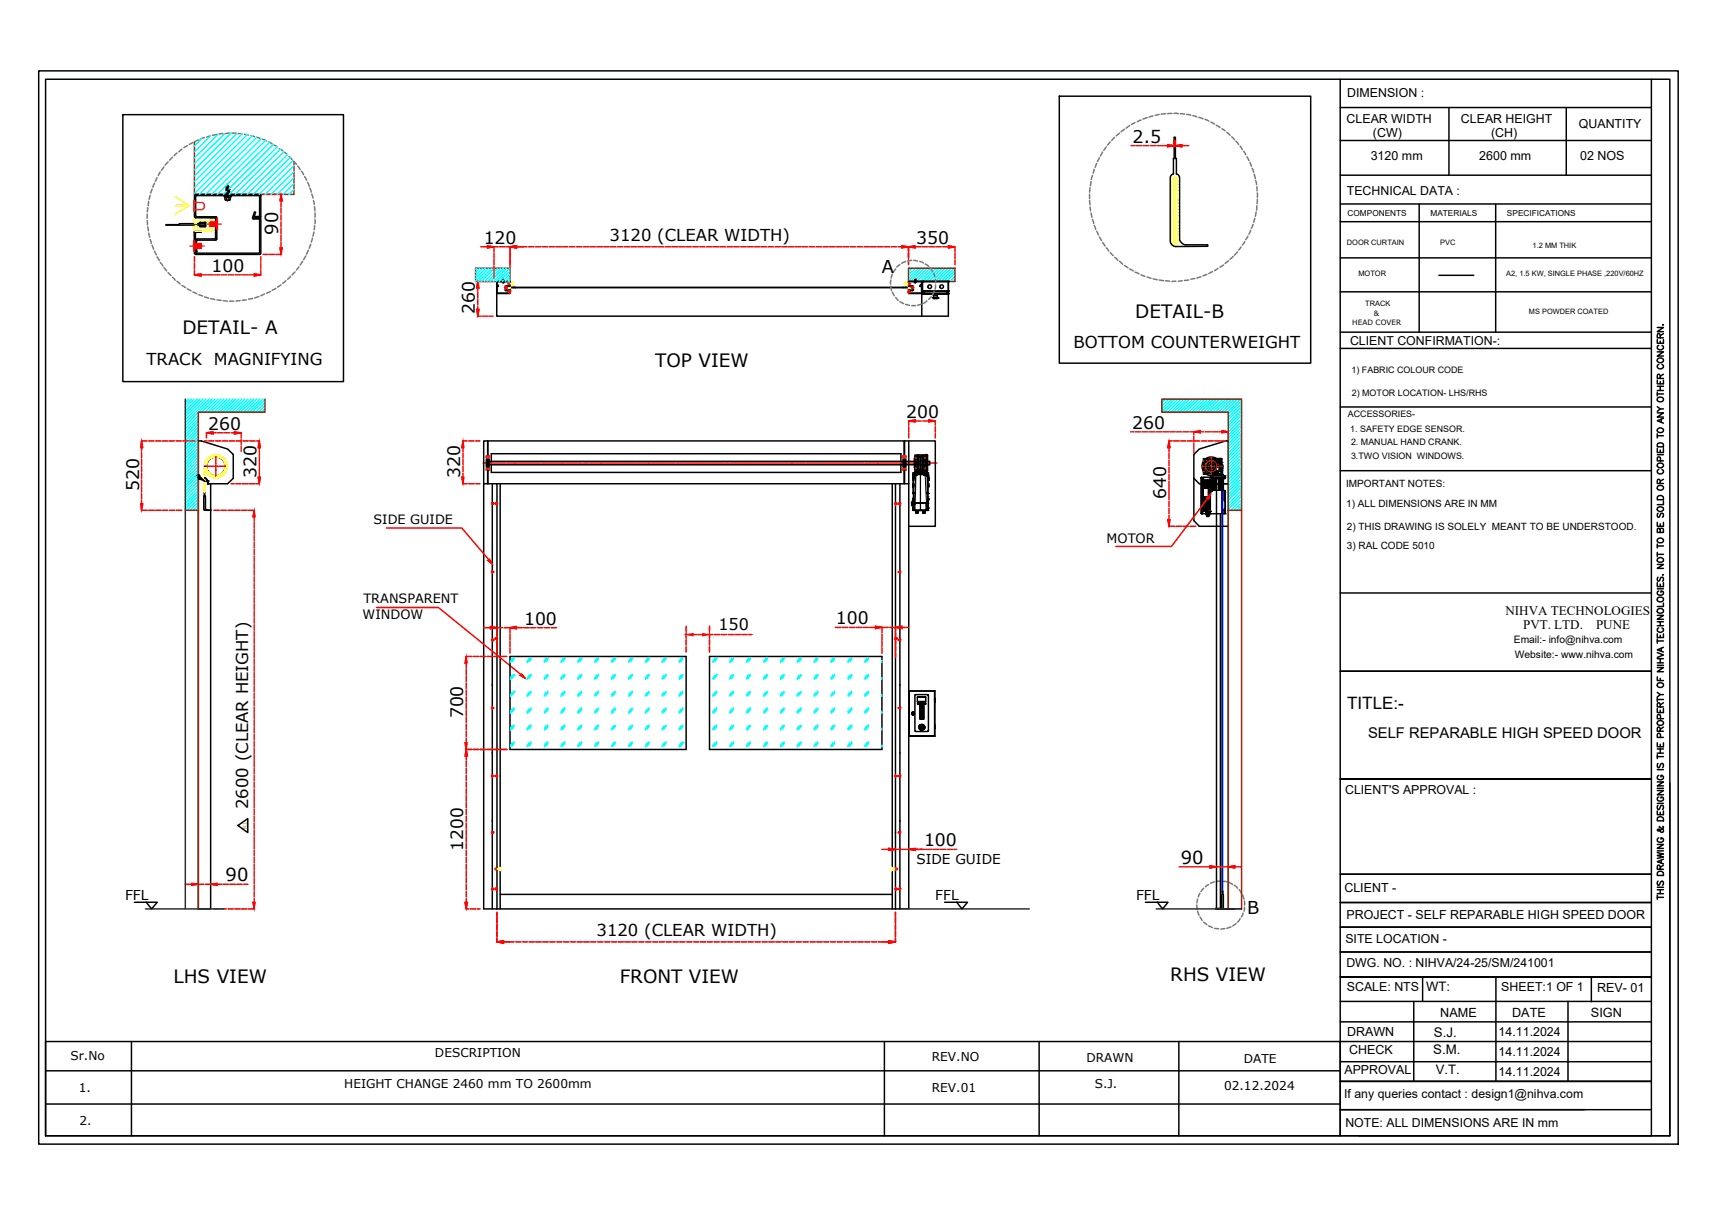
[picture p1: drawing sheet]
<svg xmlns="http://www.w3.org/2000/svg" width="297mm" height="210mm" viewBox="0 0 297 210" stroke-linecap="round" stroke-linejoin="round" font-family="sans-serif">
<defs><g id="words">
<g font-size="3.2">
<text x="31.4" y="57.5">DETAIL- A</text>
<text x="195.4" y="54.7">DETAIL-B</text>
<text x="112.7" y="63.1">TOP VIEW</text>
<text x="29.9" y="169.2">LHS VIEW</text>
<text x="106.7" y="169.1">FRONT VIEW</text>
<text x="201.4" y="168.8">RHS VIEW</text>
</g>
<g font-size="3.1">
<text x="47.9" y="40.4" transform="rotate(-90 47.9 40.4)">90</text>
<text x="151.7" y="46.9">A</text>
<text x="203.2" y="148.6">90</text>
<text x="38.8" y="151.6">90</text>
<text x="214.6" y="157.2">B</text>
</g>
<g font-size="3">
<text x="194.9" y="24.6">2.5</text>
<text x="83.2" y="42">120</text>
<text x="157.7" y="42">350</text>
<text x="36.4" y="46.8">100</text>
<text x="81.7" y="54.1" transform="rotate(-90 81.7 54.1)">260</text>
<text x="156" y="71.9">200</text>
<text x="35.8" y="74">260</text>
<text x="194.8" y="73.8">260</text>
<text x="44.1" y="82.3" transform="rotate(-90 44.1 82.3)">320</text>
<text x="79.2" y="82.3" transform="rotate(-90 79.2 82.3)">320</text>
<text x="23.9" y="84.5" transform="rotate(-90 23.9 84.5)">520</text>
<text x="200.7" y="85.9" transform="rotate(-90 200.7 85.9)">640</text>
<text x="90.2" y="107.5">100</text>
<text x="143.9" y="107.4">100</text>
<text x="79.7" y="123.6" transform="rotate(-90 79.7 123.6)">700</text>
<text x="159" y="145.6">100</text>
</g>
<g font-size="2.9">
<text x="231.8" y="122">TITLE:-</text>
<text x="79.7" y="146.3" transform="rotate(-90 79.7 146.3)">1200</text>
</g>
<g font-size="2.8">
<text x="104.9" y="41.4">3120 (CLEAR WIDTH)</text>
<text x="184.8" y="59.9">BOTTOM COUNTERWEIGHT</text>
<text x="25.2" y="62.9">TRACK</text>
<text x="36.8" y="62.9">MAGNIFYING</text>
<text x="123.6" y="108.4">150</text>
<text x="42.7" y="139.2" transform="rotate(-90 42.7 139.2)">2600 (CLEAR HEIGHT)</text>
<text x="102.7" y="161">3120 (CLEAR WIDTH)</text>
</g>
<text font-size="2.5" x="235.4" y="127">SELF REPARABLE HIGH SPEED DOOR</text>
<g font-size="2.3">
<text x="157.7" y="148.7">SIDE GUIDE</text>
<text x="21.5" y="154.9">FFL</text>
<text x="161" y="154.9">FFL</text>
<text x="195.5" y="154.9">FFL</text>
<text x="246.8" y="178.4">S.J.</text>
<text x="246.6" y="181.3">S.M.</text>
</g>
<g font-size="2.2">
<text x="235.9" y="27.6">3120 mm</text>
<text x="271.9" y="27.6">02 NOS</text>
<text x="64.3" y="90.2">SIDE GUIDE</text>
<text x="190.4" y="93.3">MOTOR</text>
<text x="62.4" y="106.5">WINDOW</text>
<text x="62.5" y="103.8">TRANSPARENT</text>
<text x="259.1" y="105.8">NIHVA TECHNOLOGIES</text>
<text x="262.1" y="108.2">PVT. LTD.</text>
<text x="274.7" y="108.2">PUNE</text>
<text x="245.4" y="170.5">WT:</text>
<text x="274.8" y="170.6">REV- 01</text>
<text x="231.8" y="178.2">DRAWN</text>
<text x="247.9" y="175">NAME</text>
<text x="260.2" y="175">DATE</text>
<text x="273.8" y="175">SIGN</text>
<text x="232.2" y="181.3">CHECK</text>
<text x="247.1" y="184.8">V.T.</text>
</g>
<g font-size="2.1">
<text x="231.8" y="16.7">DIMENSION :</text>
<text x="231.7" y="21.1">CLEAR WIDTH</text>
<text x="236.3" y="23.6">(CW)</text>
<text x="251.4" y="21.1">CLEAR HEIGHT</text>
<text x="256.6" y="23.6">(CH)</text>
<text x="271.7" y="22.1">QUANTITY</text>
<text x="254.6" y="27.6">2600 mm</text>
<text x="231.8" y="33.5">TECHNICAL DATA :</text>
<text x="232.3" y="59.4">CLIENT CONFIRMATION-:</text>
<text x="231.5" y="136.6">CLIENT'S APPROVAL :</text>
<text x="231.4" y="153.5">CLIENT -</text>
<text x="231.7" y="158">PROJECT - SELF REPARABLE HIGH SPEED DOOR</text>
<text x="231.5" y="162.2">SITE LOCATION -</text>
<text x="231.7" y="166.4">DWG. NO. : NIHVA/24-25/SM/241001</text>
<text x="231.8" y="170.6">SCALE: NTS</text>
<text x="258.4" y="170.6">SHEET:1 OF 1</text>
<text x="257.9" y="178.3">14.11.2024</text>
<text x="12.1" y="182.4">Sr.No</text>
<text x="74.9" y="181.8">DESCRIPTION</text>
<text x="160.4" y="182.5">REV.NO</text>
<text x="187" y="182.8">DRAWN</text>
<text x="214.1" y="182.9">DATE</text>
<text x="231.4" y="184.8">APPROVAL</text>
<text x="257.9" y="181.6">14.11.2024</text>
<text x="257.9" y="185.1">14.11.2024</text>
<text x="13.6" y="187.8">1.</text>
<text x="59.2" y="187.2">HEIGHT CHANGE 2460 mm TO 2600mm</text>
<text x="160.4" y="187.8">REV.01</text>
<text x="188.4" y="187.2">S.J.</text>
<text x="210.7" y="187.6">02.12.2024</text>
<text x="231.3" y="188.9">If any queries contact : design1@nihva.com</text>
<text x="13.7" y="193.5">2.</text>
<text x="231.5" y="194">NOTE: ALL DIMENSIONS ARE IN mm</text>
</g>
<g font-size="1.8">
<text x="260.5" y="110.7">Email:- info@nihva.com</text>
<text x="260.7" y="113.3">Website:- www.nihva.com</text>
</g>
<g font-size="1.7">
<text x="231.7" y="83.7">IMPORTANT NOTES:</text>
<text x="231.7" y="87.2">1) ALL DIMENSIONS ARE IN MM</text>
<text x="231.8" y="91.2">2) THIS DRAWING IS SOLELY MEANT TO BE UNDERSTOOD.</text>
<text x="231.8" y="94.4">3) RAL CODE 5010</text>
</g>
<g font-size="1.5">
<text x="232.6" y="64.2">1) FABRIC COLOUR CODE</text>
<text x="232" y="71.8">ACCESSORIES-</text>
<text x="232.6" y="68.1">2) MOTOR LOCATION- LHS/RHS</text>
<text x="232.4" y="74.4">1. SAFETY EDGE SENSOR.</text>
<text x="232.5" y="76.6">2. MANUAL HAND CRANK.</text>
<text x="232.5" y="79">3.TWO VISION WINDOWS.</text>
</g>
<g font-size="1.4">
<text x="231.9" y="37.1">COMPONENTS</text>
<text x="246.2" y="37.1">MATERIALS</text>
<text x="259.3" y="37.1">SPECIFICATIONS</text>
</g>
<g font-size="1.3">
<text x="231.8" y="42.2">DOOR CURTAIN</text>
<text x="233.8" y="47.5">MOTOR</text>
<text x="247.9" y="42.2">PVC</text>
<text x="259.2" y="47.5">A2, 1.5 KW, SINGLE PHASE ,220V/60HZ</text>
<text x="263.8" y="42.6">1.2 MM THIK</text>
<text x="235" y="52.6">TRACK</text>
<text x="232.7" y="55.9">HEAD COVER</text>
<text x="236.4" y="54.4">&amp;</text>
<text x="263.1" y="54.1">MS POWDER COATED</text>
</g>
<text font-size=".9" fill="#0f0" x="42.5" y="142.6" transform="rotate(-90 42.5 142.6)">R1</text>
</g></defs>
<!-- layer: 0 -->
<g fill="none" stroke="#767676" stroke-width=".25">
<path d="M198.4 19.9l-.6 .3M199.5 19.7l-.7 .2M200.6 19.6h-.8M201.7 19.5l-.8 .1M202 19.5l.8 .1M203.1 19.6h.7M204.2 19.7l.7 .1M205.3 19.9l.7 .2M25.3 36.8v.7M25.3 37.9l.1 .8M25.4 35.7l-.1 .7M25.4 39l.1 .7"/>
<path d="M25.6 34.6l-.1 .8M25.8 33.6l-.1 .7M26.2 32.6l-.3 .6M26.6 31.5l-.3 .7M27 30.6l-.3 .6M27.6 29.6l-.4 .6M28.2 28.7l-.4 .6M28.9 27.9l-.5 .5M29.7 27.1l-.5 .5M30.5 26.3l-.6 .5M31.3 25.7l-.5 .4M32.2 25.1l-.6 .3"/>
<path d="M33.2 24.5l-.6 .3M34.2 24.1l-.7 .3M35.2 23.7l-.7 .2M36.3 23.4l-.7 .2M37.4 23.1l-.8 .2M38.4 23l-.7 .1M39.5 22.9l-.7 .1M39.8 22.9h.8M41 23l.7 .1M42.1 23.1l.7 .1M43.2 23.3l.6 .2M44.2 23.6l.7 .3"/>
<path d="M45.2 24l.7 .3M46.2 24.4l.6 .4M47.2 25l.6 .3M48.1 25.6l.6 .4M49 26.2l.5 .5M49.8 26.9l.5 .6M50.5 27.7l.5 .6M51.2 28.6l.5 .6M51.9 29.5l.4 .6M52.4 30.4l.4 .6M52.9 31.4l.3 .6M53.3 32.3l.3 .8"/>
<path d="M53.7 33.4l.2 .7M53.9 34.5l.2 .7M54 39.9l-.1 .7M54.1 35.6l.1 .7M54.2 38.8l-.1 .7M54.2 36.6v.8M54.2 37.7v.8M187.5 33.4v.8M187.5 34.5l.1 .7M187.6 32.3l-.1 .8M187.6 35.6l.1 .7M187.8 31.2l-.2 .8"/>
<path d="M187.8 36.7l.1 .7M188 37.8l.2 .6M188 30.2l-.2 .7M188.3 29.1l-.2 .7M188.3 38.8l.3 .7M188.7 28.1l-.2 .7M188.7 39.8l.3 .6M189.2 27.1l-.3 .7M189.8 26.2l-.4 .6M190.4 25.3l-.4 .6M191.1 24.4l-.5 .6M191.8 23.6l-.5 .6"/>
<path d="M192.7 22.9l-.6 .5M193.5 22.2l-.6 .5M194.4 21.6l-.6 .5M195.3 21.1l-.6 .3M196.4 20.7l-.7 .3M197.4 20.2l-.7 .3M206.3 20.2l.7 .2M207.4 20.5l.6 .3M208.4 21l.6 .3M209.3 21.5l.6 .4M210.3 22.1l.5 .4M211.1 22.8l.6 .5"/>
<path d="M212 23.5l.4 .5M212.7 24.3l.5 .5M213.4 25.1l.4 .6M214.1 26l.3 .6M214.6 27l.3 .6M215.1 27.9l.3 .7M215.2 39.6l-.3 .7M215.5 29l.2 .6M215.7 38.6l-.3 .7M215.8 30l.2 .7M216 37.5l-.3 .7M216.1 31.1l.2 .7"/>
<path d="M216.2 36.5l-.2 .7M216.3 32.1v.8M216.3 35.4v.8M216.4 33.2v.8M216.4 34.3l-.1 .8M25.6 40.1l.2 .7M25.8 41.2l.2 .7M26.2 42.2l.2 .7M26.6 43.2l.3 .7M27 44.2l.4 .6M27.6 45.2l.4 .6M28.2 46.1l.5 .5"/>
<path d="M28.9 46.9l.5 .5M29.7 47.7l.5 .5M30.5 48.4l.5 .5M31.3 49.1l.6 .4M32.2 49.7l.7 .3M33.2 50.2l.7 .3M34.2 50.7l.7 .2M35.2 51.1l.7 .2M36.3 51.4l.7 .2M37.4 51.6l.7 .1M38.4 51.7l.7 .1M39.5 51.8h.7"/>
<path d="M41.3 51.7l-.7 .1M42.4 51.6l-.7 .1M43.5 51.4l-.7 .1M44.5 51l-.7 .3M45.5 50.6l-.6 .3M46.5 50.2l-.6 .3M47.5 49.6l-.7 .4M48.4 49l-.6 .4M49.2 48.3l-.5 .5M50 47.5l-.5 .5M50.8 46.8l-.5 .5M51.4 45.9l-.4 .5"/>
<path d="M52.1 45l-.4 .6M52.6 44l-.3 .7M53.1 43.1l-.3 .6M53.5 42l-.3 .7M53.8 41l-.2 .7M153.3 48.2v.7M153.3 49.2l.1 .8M153.6 47.2l-.3 .6M153.6 50.2l.3 .7M154.1 46.3l-.4 .6M154.1 51.2l.5 .5M154.9 45.5l-.6 .4"/>
<path d="M154.9 51.9l.6 .3M155.8 45l-.6 .3M155.8 52.4l.7 .1M156.9 44.8l-.7 .1M156.9 52.6h.7M157.2 44.8l.7 .1M158.3 45l.6 .3M158.6 52.3l-.7 .2M159.2 45.4l.6 .4M159.5 51.8l-.6 .4M160.1 46.1l.4 .6M160.3 51.1l-.5 .4"/>
<path d="M160.7 47l.2 .7M160.8 50.1l-.3 .7M161 48v.7M161 49l-.1 .7M189.2 40.8l.4 .6M189.8 41.7l.4 .6M190.4 42.6l.4 .6M191.1 43.5l.5 .5M191.8 44.3l.6 .5M192.7 45l.5 .5M193.5 45.7l.6 .4M194.4 46.3l.6 .3"/>
<path d="M195.3 46.8l.7 .3M196.4 47.3l.6 .2M197.4 47.7l.7 .2M198.4 48l.8 .1M199.5 48.2l.8 .1M200.6 48.3l.7 .1M202.4 48.4h-.7M203.5 48.3l-.7 .1M204.6 48.2l-.8 .1M205.6 47.9l-.7 .1M206.7 47.6l-.7 .2M207.7 47.2l-.7 .3"/>
<path d="M208.7 46.7l-.7 .4M209.6 46.2l-.6 .4M210.6 45.6l-.7 .4M211.4 44.9l-.6 .4M212.2 44.1l-.5 .5M213 43.3l-.6 .6M213.6 42.5l-.4 .5M214.2 41.6l-.4 .6M214.8 40.6l-.4 .6M206 155.7v.7M206.1 154.7l-.1 .7M206.1 156.8l.2 .7"/>
<path d="M206.5 153.7l-.3 .6M206.5 157.8l.4 .6M207.2 152.8l-.5 .6M207.2 158.7l.5 .4M208 152.2l-.6 .4M208 159.3l.6 .3M209 151.7l-.7 .3M209 159.7l.7 .1M210.1 151.6l-.7 .1M210.5 151.6l.6 .1M210.8 159.8l-.7 .1M211.5 151.8l.6 .4"/>
<path d="M211.9 159.5l-.8 .2M212.4 152.3l.6 .5M212.7 158.9l-.6 .4M213.2 153.1l.4 .6M213.4 158.1l-.4 .6M213.8 154l.3 .7M213.9 157.1l-.3 .7M214.1 155l.1 .7M214.2 156.1l-.1 .7"/>
</g>
<g fill="none" stroke="#000" stroke-width=".25">
<path d="M6.7 12.2h282.1v184.7h-282.1zM7.8 13.6h279.6v181.8h-279.6zM21.1 19.7h38v46h-38zM182.3 16.6h43.3v45.9h-43.3zM230.6 13.6v181.8h53.6v-181.8M230.6 18.5h53.6M249.4 18.5v11.6M269.6 18.5v11.6M33.5 39.8h1.1v.2h-.8l-.2 .1 .1 3.2 .1 .3h10.7l.2-.1v-5.8h-1.2l-.1-.2 .4-1h.2l-.3 .8 .2 .2 1 .1v6l-.2 .2h-11.1l-.1-.2zM33.5 33.5l11.3-.1 .1 3.9-1.2 .1v-.1l1-.1-.1-3.5h-10.8l-.1 3.5 3.6 .1v3.8l-.2 .2-3.2 .1v1.9h-.2v-2.2h3.4v-3.6h-3.5l-.1-.2zM34.2 38.5l.1-.3h1.1l-.1 .8h-.9l-.2-.3M34.4 38.7l.1 .2h.8v-.6h-.8l-.1 .2h-3.5v.2h-2.3h6.7"/>
<path d="M34.4 38.5h.9M37.1 40h.1M38.6 33.7h1.2v.2h-1.1zM38.7 33.9v.4l.1 .2 .8-.1v-.5M39 32.1l.1-.3 .3 .3v.3M39 32.1v1.6M39 33.9v.6M39 32.1l.4 .3M39 32.3l.4 .3M39 32.4l.4 .4M39 32.5l.4 .3M39 32.6l.4 .3"/>
<path d="M39 32.7l.4 .3M39 32.8l.4 .3M39 32.9l.4 .3M39 33.1l.4 .3M39 33.2l.4 .3M39 33.3l.4 .3M39 33.4l.3 .3M39 33.5l.2 .2M39 33.6v.1M39 32l.3 .3M39.1 32h.2M39.1 31.8l.3 .5-.4-.2"/>
<path d="M39.3 32.1l-.3-.1 .3 .2M39.4 33.4h.1M39.4 33.2h.1M39.4 33h.1M39.4 32.6h.1M39.4 32.4v1.2M39.4 33.6v.9M201.9 27.3h.6v2.6l.3 .2 .2 .4v10.5a1.16 1.16 0 0 0 1.1 1.1h3.7l.1 .2-5.6 .1a1.05 1.05 0 0 1-.9-.9v-11l.2-.4 .3-.2zM202.1 27.3v-3.7h.2v3.7M230.6 30.1h53.6M230.6 24.2h53.6M230.6 35.1h53.6"/>
<path d="M230.6 38.1h53.6M244.2 35.1v22.1M257.4 35.1v22.1M33.5 41.9h1.1v.8h-1.1zM33.5 42.7h1.1M33.5 42h1.1M33.6 42v.7M33.6 41.3h.1M33.8 41.5h.1M85.5 48.4v6h77.7v-6M85.5 48.4h2.3v.8h-.8v.8h.7M85.5 49.2h.2"/>
<path d="M85.5 48.4v.8M85.7 49.2l-.1-.2 .2 .2-.3 .1v1.1h2.2v-.7h-.2h.3l-.1 .8h-2.2v-1.3M85.7 49.2h.1M85.7 49.2h-.2v-.8h2.1l.1 .7-.7 .1v.8h.7l-.1 .4 .1-.4M86.5 48.5v.1h.2M86.5 48.5v-.1l.2 .1M86.5 48.5h.2M86.5 48.4h.1M86.5 48.3h.1M86.5 48.3h.2zM86.5 48.3h.2M86.5 48.4h.2z"/>
<path d="M86.6 48.1l-.1 .1 .2-.1M86.6 48.1h.1M86.7 48.5v.1v-.1M86.7 48.1h-.2v.5M86.7 48.1l-.2 .2 .2-.1M86.7 48.4h.1M86.7 48.1v.3M87 49.7h.1M87.3 49.4h.3zM87.3 49.4h.1M87.3 49.5h69.4M87.3 49.4h.3"/>
<path d="M87.5 50.1h.3h-.3v.2h.3h-.3M87.6 49.4h.1M87.6 49.5h-.3h.3M87.6 49.4l1.1 .1M87.6 49.5h.1M87.7 50h.1M87.8 50.1v.2M88.3 49.4h.1M88.3 49.4h67.5M155.8 49.4h.1M156.4 50.1v.2M156.4 50h.7v-.8h-.7v-.8h2.2v6"/>
<path d="M156.4 50h.1M156.5 49.4h.1M156.5 49.5h.2h-.2M156.5 49.4l.2 .1zM156.5 49.4l-1.1 .1M156.5 49.5h.1M156.5 49.4h.2M156.6 50.1h-.2h.2v.2h-.2h.2M156.7 49.4h.1M157.1 49.7h.1M157.4 48.5l.2-.1v.2h-.1M157.4 48.5l.1 .1v-.1"/>
<path d="M157.4 48.5h.2M157.5 48.1v.5M157.5 48.1v.2v-.1M157.5 48.4h.1M157.5 48.1v.1v-.1M157.5 48.1v.3M157.5 48.1h.1M157.5 48.3h.1M157.6 48.5h.1M158.4 49.3h.1M158.4 49.2v-.2l-.1 .2 .3 .1v1.1h-2.2v-.7h.2h-.2v.8h2.2v-1.3M158.4 49h.1"/>
<path d="M158.6 49.2h-.2h.2v-.8h-2.2v.7l.7 .1v.8h-.7v.4v-.4M158.6 49.2h.1M158.8 48.4h4.4h-4.4M158.8 50.1h.1M158.8 50.1h4.4zM158.8 50.2h.1M158.8 50.2h4.4M158.8 50.5h.1M158.8 50.5h4.4zM158.8 48.4h.1M158.8 50.1v.1M158.8 48.4v1.7"/>
<path d="M158.8 50.2v.3M159.1 50.1h.1M159.1 50.1h3.8M159.1 50.1v.1M160.6 51.2h.8M160.6 51.3h.1M160.6 51.2h.1M160.6 51.3h.3M160.7 50.5h.1M160.7 51.1h.6M160.7 51.3h.2M160.7 51.3h.1"/>
<path d="M160.7 50.6v.2h.6v-.2l-.6-.1 .6 .1M160.8 51.3h.1M160.8 51.4h-.1h.6h-.1M160.9 51.3h.1M160.9 51.2h.1M161 51.3h.1M161.1 51.3h.1M161.1 51.2h.1M161.2 51.3h.1M161.2 51.2h.1M161.3 51.3h.1M161.3 51.2h.1"/>
<path d="M161.4 51.2l-.1 .2h-.6v-.2a.32 .32 0 0 1 0-.4 .32 .32 0 0 1 .4 0h.2l.1 .5M161.4 51.2l-.1 .1M161.4 51.3h.1M162.9 50.1v.1M162.9 50.1h.1M163.2 50.1h.1M163.2 48.4h.1M163.2 50.5h.1M230.6 44.4h53.6M230.6 50.2h53.6M230.6 57.2h53.6M230.6 59.9h53.6"/>
<path d="M247.6 47.4h6M285.2 58.4v.7h1.1v-.7M285.2 56.3h1.1l-1.1 .8h1.1M285.5 59.4a.39 .39 0 0 0-.3 .5 .39 .39 0 0 0 .4 .3h.2a.39 .39 0 0 0 .5-.3 .39 .39 0 0 0-.3-.5M285.7 58.1l-.1-.6-.3-.1-.1 .7h1.1M285.7 58.7v.4M286.1 55.9h.2zM286.3 57.4l-.6 .3M34.1 76.1v80.3h2.2v-73.2M34.1 75.9h.5l4.6 1.4 .9 .9v4.1l-.9 .9h-3.5M83.7 79.4h76.3v.6h-76.3M83.9 78.4l.1 .5-.3 .1v1.3l.2 .2"/>
<path d="M83.9 75.9v7.3M84 78.9l.2 .1v1.3l-.2 .2-.1 .5M84.6 78.1h70.4v3.2h-70.4zM155.6 78.9l-.2 .1v1.3l.2 .2M155.6 75.9v7.3M155.7 78.4l-.1 .5 .3 .1v1.3l-.2 .2M155.7 75.9v7.3M156.4 75.9h4.6v14.7h-4.6M230.6 70h53.6M285.2 77.2v.7h1.1v-.7M285.2 71h1.1l-1.1 .8h1.1M285.2 65.4v.6h1.1v-.6"/>
<path d="M285.2 60.5h1.1l-1.1 .8h1.1M285.2 67.4v.7M285.2 74.6v.8M285.2 78.2h1.1M285.2 75h1.1M285.2 70l.5 .4M285.2 67.8h1.1M285.2 67.2h1.1M285.2 66.5h1.1M285.3 76.4a.59 .59 0 0 1 .7-.2 .59 .59 0 0 1 .3 .7h-1.1zM285.3 73.8a.54 .54 0 0 1 .6-.2 .54 .54 0 0 1 .3 .6 .53 .53 0 0 1-.6 .2 .53 .53 0 0 1-.3-.6zM285.3 79.8a.54 .54 0 0 1 .7-.1 .54 .54 0 0 1 .2 .6 .51 .51 0 0 1-.7 .2 .51 .51 0 0 1-.2-.7z"/>
<path d="M285.3 68.4a.54 .54 0 0 1 .7-.1 .54 .54 0 0 1 .2 .6 .51 .51 0 0 1-.7 .2 .51 .51 0 0 1-.2-.7zM285.3 61.7a.54 .54 0 0 1 .7-.1 .54 .54 0 0 1 .2 .6 .51 .51 0 0 1-.7 .2 .51 .51 0 0 1-.2-.7zM285.5 62.7a.39 .39 0 0 0-.3 .4 .39 .39 0 0 0 .4 .4h.2a.39 .39 0 0 0 .5-.3 .39 .39 0 0 0-.3-.5M285.7 65.1l-.1-.7h-.3l-.1 .7h1.1M285.7 65.7v.3M285.7 66.5v.7M285.7 77.4v.5M285.8 79.3l-.1-.6h-.4l-.1 .6h1.1M285.9 72.1v.5M286.3 72l-1.1 .4 1.1 .4M286.3 70.4h-.6l-.5 .4M286.3 64.4l-.6 .3"/>
<path d="M33.8 82h.2l-.1 .1 .1-.1-.1 .1h.3M33.9 82h.4M34 82h.1M34 82l.1 .1M34.1 82h.1M34.1 82v.1M34.2 81.9h.1M34.2 81.9l.1 .2M34.3 81.9v.2M34.3 82.1h.1M34.3 82.4h.1M34.3 82.3h.1"/>
<path d="M34.3 82.3l-.2-.6v.6l.5 .1M34.3 82.3h.3M34.6 82.4l.4 .2 .2 .2zM34.6 82.3h-.3h.4v.2l-.1-.1h-.3h.3M34.6 82.3v.1M34.6 82.4h.1M34.6 82.5h.1M35.2 84.8v.5l.2 .1v2.1l.2 .3h.7l-1.2-.1zM35.2 82.8h.1M35.2 82.2l.3 .2 .2 .4-.2-.4zM35.7 82.8v.4M35.7 82.8h.1"/>
<path d="M35.7 82.8v.4v-.4M35.7 83.2h.1M35.8 82.8v.4v-.4M35.8 83.2h.1M35.8 82.8h.1M83.2 83.2h2.3v73.2M83.2 83.2v-7.3h73.2v7.3M83.2 83.2v73.2h70.9M84 80.8h.1M84.7 83.2v73.2M85.3 86.6v.1h.2M85.5 86.6h-.2h.2"/>
<path d="M85.5 86.7h.1M85.5 86.6v.1h-.2M85.5 86.6v.1M85.5 83.2h68.6M86.1 83.2v73.2M153.6 83.2v73.2M154.1 83.2h2.3v73.2h-2.3M154.1 86.6h.2h-.2l.2 .1M154.1 83.2v73.2M154.1 86.6v.1M154.3 86.6v.1h-.2M154.9 83.2v73.2"/>
<path d="M155.5 80.8h.1M155.6 81h.1M205.5 82.3l.9 .9h5v-7.3h-.4l-4.6 1.4-.9 .9v11.4l.9 1h5M209.4 83.2h2v73.2h-2zM210 88.4v68h2.4M230.6 81h53.6M285.2 97.1h1.1l-1.1 .7h1.1M285.2 89.9v.7h1.1v-.7M285.2 93.6v.7M285.2 95v.8M285.2 95.4h1.1M285.2 93.9h1.1"/>
<path d="M285.3 96.1a.54 .54 0 0 1 .6-.1 .54 .54 0 0 1 .3 .6 .54 .54 0 0 1-.6 .1 .54 .54 0 0 1-.3-.6zM285.3 92.8a.53 .53 0 0 1 .6-.2 .53 .53 0 0 1 .3 .6 .53 .53 0 0 1-.6 .2 .53 .53 0 0 1-.3-.6zM285.3 87.4a.54 .54 0 0 1 .6-.2 .54 .54 0 0 1 .3 .6 .54 .54 0 0 1-.6 .2 .54 .54 0 0 1-.3-.6zM285.3 85.5a.58 .58 0 0 1 .7-.2 .58 .58 0 0 1 .3 .7h-1.1zM285.3 99.3l-.1 .3 .1 .4 .3-.1 .2-.5h.4l.1 .3-.2 .3M285.3 88.3l-.1 .3 .1 .4 .3-.1 .2-.6 .4 .1 .1 .3-.2 .3M285.3 83.6a.54 .54 0 0 1 .7-.1 .54 .54 0 0 1 .2 .6 .51 .51 0 0 1-.7 .2 .51 .51 0 0 1-.2-.7zM285.5 80.8a.39 .39 0 0 0-.3 .4 .39 .39 0 0 0 .4 .3h.2a.39 .39 0 0 0 .5-.3 .39 .39 0 0 0-.3-.4M285.7 91.1l.2-.2 .3 .1 .1 .1v.5h-1.1l.1-.7 .3 .1 .1 .6M285.7 83.2l-.1-.6-.3-.1-.1 .7h1.1M285.7 90.1v.5M286.1 98.9h.2z"/>
<path d="M286.3 86.2v.6h-1.1M286.3 82.5l-.6 .3M85.3 109.8v.1h.2M85.5 109.8h-.2h.2M85.5 109.9h.1M85.5 109.8v.1h-.2M85.5 109.8v.1M87.8 112.9h30.3v16h-30.3zM122.1 112.9h29.7v16h-29.7zM154.1 109.8v.1M154.3 109.8h-.2h.2v.1h-.2h.2M156.4 118.9v7.8z"/>
<path d="M156.4 118.9h4.5M156.4 118.9h4.4M156.4 118.9v7.8M157.5 119.6l1.7-.1a.42 .42 0 0 1 .6 .3v5.8a.45 .45 0 0 1-.7 .3h-1.1a.49 .49 0 0 1-.5-.2 .49 .49 0 0 1 0-.6zM157.9 119.9h1.4h-1.4v.9M159.3 119.9v.8h-1.4M160.8 118.9v7.8M160.8 118.9h.1M160.9 118.9v7.8M230.6 115.5h53.6M230.6 102h53.6M285.2 116.5v.6h1.1"/>
<path d="M285.2 114.9h1.1l-1.1 .7h1.1M285.2 112.3l1.1 .4-1.1 .4M285.2 109.1v.6h1.1v-.6M285.2 105.9h1.1l-1.1 .7h1.1M285.2 100.2v.7h1.1v-.7M285.2 109.9v.8M285.2 119.1l.5 .4M285.2 114.5h1.1M285.2 114h1.1M285.2 113.3h1.1M285.2 110.3h1.1M285.2 107.7h1.1"/>
<path d="M285.2 107h1.1M285.2 101.3h1.1M285.3 117.6a.54 .54 0 0 1 .6-.1 .54 .54 0 0 1 .3 .6 .53 .53 0 0 1-.6 .2 .53 .53 0 0 1-.3-.7zM285.3 104.9a.53 .53 0 0 1 .6-.2 .53 .53 0 0 1 .3 .6 .54 .54 0 0 1-.6 .2 .54 .54 0 0 1-.3-.6zM285.3 102.9a.54 .54 0 0 1 .6-.2 .54 .54 0 0 1 .3 .6 .53 .53 0 0 1-.6 .3 .53 .53 0 0 1-.3-.7zM285.5 108a.39 .39 0 0 0-.3 .5 .39 .39 0 0 0 .4 .3h.2a.39 .39 0 0 0 .5-.3 .39 .39 0 0 0-.3-.5M285.5 101.7a.37 .37 0 0 0-.3 .4 .37 .37 0 0 0 .4 .3h.2a.37 .37 0 0 0 .5-.4 .37 .37 0 0 0-.5-.3v.2M285.7 100.5v.4M285.7 107v.7M285.7 109.3v.4M285.7 113.3v.7M285.7 116.7v.4"/>
<path d="M285.9 111.5v.6M286.3 119.5h-.6l-.5 .4M286.3 111.4l-1.1 .4 1.1 .4M286.3 103.8v.6h-1.1M156.4 126.1v.2M156.4 126.7h4.4zM156.4 126.7h.1M156.4 126.2h.1M156.9 122.6h.4M156.9 122.9h.4M156.9 122.6a.27 .27 0 0 1 .4 0 .27 .27 0 0 1 0 .3l-.2 .2-.2-.2v-.1l.2 .2 .2-.2-.1-.2h-.2l-.1 .2zM157 122.6h.2v.3h-.2z"/>
<path d="M157 122.8h.2zM157.9 121l1.4-.1 .1 .2-1.4 .1zM157.9 121l.2-.1v.2l-.1 .1zM158.2 121.1l-.1 .1M158.2 124.8h.1v.2zM158.2 124.9l.2 .7-.2-.3zM158.3 121.4l.7 .1-.1 2.2h-.6zM158.3 124.8h.1zM158.3 125.1h.1M158.3 125.3h.1M158.3 125.1v.1M158.3 125v.1"/>
<path d="M158.3 125h.1M158.3 125.2v.1M158.3 125.2h.1M158.3 125v.2M158.3 123.5a.34 .34 0 0 0 .6 0M158.3 121l.2-.1v.2l-.1 .1zM158.3 125.3l.1 .1M158.3 124.9h.1M158.3 124.9v.1M158.4 121.5h.5v2.2l-.6-.1zM158.4 124.8h.1zM158.4 125.4h.1"/>
<path d="M158.4 124.9h.1M158.4 124.8v.1M158.4 124.8h.1M158.5 122v.1zM158.5 123v.1zM158.5 122h.1zM158.5 121.8l.1-.3 .2 .3M158.5 122l.1 .1zM158.5 124.7l.1 .1zM158.5 125.5v.1zM158.5 124.9a.27 .27 0 0 1 .4 .1 .27 .27 0 0 1-.3 .4l-.3-.3zM158.5 124.9h.3l.1 .2a.25 .25 0 0 0-.3-.2 .25 .25 0 0 0-.2 .2z"/>
<path d="M158.5 125.4h.1M158.5 124.8h.1M158.5 124.8h-.1M158.5 123l.1 .1zM158.5 121.8l.2 .1M158.5 122.6h.1M158.5 122h.1M158.5 124.7h.1M158.5 125.5h.1v.1zM158.5 123.4l.1-.2 .1 .2M158.5 124.8h.3M158.6 122h.1"/>
<path d="M158.6 123l.1 .1zM158.6 122.5l.1 .1zM158.6 121.9v-.2h.1v.2M158.6 123.2v.2h.1v-.2M158.6 124.8h.1M158.6 122l.1 .1zM158.6 122.3l.2 .3zM158.6 123.1h.1M158.6 124.6l.1 .2zM158.6 125.5l.1 .1zM158.7 122l.1 .1zM158.7 123v.1z"/>
<path d="M158.7 124.8h.1M158.7 123l.1 .1zM158.7 121.8v.1M158.7 122.6h.1M158.7 124.7l.1 .1zM158.7 125.5l.1 .1zM158.7 121h.2v.1l-.1 .1zM158.8 123.1h.1M158.8 124.7l.1 .1zM158.8 125.4h.1M158.8 124.8h.1M158.9 124.8h.1"/>
<path d="M158.9 124.9h.1M158.9 125.4h.1M158.9 125.4h-.1M158.9 124.8v.1M158.9 125l.1-.1 .1 .4-.3 .3 .2-.3zM158.9 125.1h.1M158.9 125.3l-.1 .1M158.9 125h.1M158.9 125.3h.1M158.9 125.3v.1M158.9 124.9v.1M159 125v.1"/>
<path d="M159 125.1h.1M159 125.1v.1M159 125.3h.1M159 125.2h.1M159 125h.1M159 125.3h-.1M159 125.1v.2M159.1 121h.2v.2h-.2zM160.8 126.7h.1M160.8 120.3v.1M160.8 120.6v.1M160.9 124.8v.5"/>
<path d="M160.9 120.1v.7M284.2 134h-53.6h53.6M285.2 139.5v.7h1.1v-.7M285.2 136h1.1l-1.1 .7h1.1M285.2 134.5h1.1l-1.1 .7h1.1M285.2 127.8v.7h1.1v-.7M285.2 121.9v.7h1.1v-.7M285.2 120v.7M285.2 129.8v.7M285.2 138.2h1.1M285.2 135.6h1.1M285.2 132.4h1.1"/>
<path d="M285.2 130.2h1.1M285.2 129.6h1.1M285.2 128.9h1.1M285.2 120.4h1.1M285.3 138.6l-.1 .2 .1 .5 .3-.1 .2-.6h.4l.1 .4-.2 .3M285.3 131.4l-.1 .2 .1 .5 .3-.1 .2-.6h.4l.1 .4-.2 .3M285.3 124.1a.54 .54 0 0 1 .7-.1 .54 .54 0 0 1 .2 .6 .51 .51 0 0 1-.7 .2 .51 .51 0 0 1-.2-.7zM285.5 137.1a.37 .37 0 0 0-.3 .4 .37 .37 0 0 0 .4 .3h.2a.37 .37 0 0 0 .5-.3 .37 .37 0 0 0-.5-.4v.2M285.5 133.4a.39 .39 0 0 0-.3 .4 .39 .39 0 0 0 .4 .4h.2a.38 .38 0 0 0 .5-.4 .38 .38 0 0 0-.5-.4v.3M285.7 125.8l-.1-.7h-.3l-.1 .7h1.1M285.7 121.6v-.4l-.3-.3-.2 .3v.4h1.1M285.7 122.2v.4"/>
<path d="M285.7 128.1v.4M285.7 128.9v.7M285.7 139.7v.5M285.8 126.9l-.1-.6-.3-.1-.2 .2v.5h1.1M285.8 123.7l-.1-.7h-.4l-.1 .7h1.1M286.3 125.1l-.6 .4M286.3 120.9l-.6 .4M287.4 134.7v60.7h-53.6M23.1 155.2h4l-1 1.2-.9-1.2M41 142l1.6-1.2v2.5zM86.1 153.9h67.5M162.6 155.2h3.9l-1 1.2-.9-1.2"/>
<path d="M197.1 155.2h3.9l-.9 1.2-.9-1.2M210.3 153.4h.2v.5v2.3l-.2 .2h-1.1l1-.1v-.2zM211.4 156.4h2.3M230.6 150.4h53.6M230.6 155.3h53.6M230.6 159.5h53.6M285.2 146.7l1.1 .2-1.1 .3 1.1 .2-1.1 .3M285.2 145.3h1.1l-1.1 .7h1.1M285.2 154.4h1.1M285.2 154v.7M285.2 153.8h1.1M285.2 153.1h1.1"/>
<path d="M285.2 152.7h1.1M285.2 146.4h1.1M285.3 150.1a.58 .58 0 0 1 .7-.2 .58 .58 0 0 1 .3 .7h-1.1zM285.3 140.7a.58 .58 0 0 1 .7-.2 .58 .58 0 0 1 .3 .7h-1.1zM285.3 151.6l-.1 .2 .1 .5h.3l.4-.7 .3 .2-.2 .5M285.5 144.1a.39 .39 0 0 0-.3 .5 .39 .39 0 0 0 .4 .3h.2a.38 .38 0 0 0 .5-.4 .38 .38 0 0 0-.5-.4v.3M285.6 142.2v.1a.71 .71 0 0 1 .6 .8l-.4 .1-.3-.5-.3 .1 .1 .2 .5-.2 .4-.3 .1-.2-.2-.1M285.7 149.6l-.1-.7h-.3l-.1 .7h1.1M285.7 153.1v.7M285.9 148v.5M286.3 147.8l-1.1 .5 1.1 .3M286.3 148.8l-.6 .4"/>
<path d="M7.8 179.2h222.8v16.2h-222.8zM22.6 179.2v16.2M152.2 179.2v16.2M178.8 179.2v16.2M202.9 179.2v16.2M230.6 163.8h53.6M230.6 172.3h53.6M230.6 179.2h53.6M230.6 175.8h53.6M243.3 172.3v13.8M244.8 168.1v4.2M257.4 168.1v18"/>
<path d="M269.8 172.3v13.8M273.9 168.1v4.2M284.2 168.1h-53.6h53.6M7.8 184.2h222.8M7.8 189.9h222.8M230.6 190.9h53.6M230.6 182.7h53.6M284.2 186.1h-53.6h53.6"/>
<circle cx="160" cy="49.3" r=".32"/>
<circle cx="162" cy="49.3" r=".32"/>
<circle cx="37.1" cy="80.2" r="1.61"/>
<circle cx="208.5" cy="80.2" r="1.6"/>
<circle cx="158.6" cy="122.6" r=".18"/>
<circle cx="158.6" cy="123.4" r=".22"/>
<circle cx="158.6" cy="121.8" r=".17"/>
<circle cx="158.6" cy="123.3" r=".19"/>
<circle cx="158.6" cy="121.7" r=".2"/>
<circle cx="158.6" cy="121.7" r=".21"/>
<circle cx="158.6" cy="122.5" r=".2"/>
<circle cx="158.6" cy="125.1" r=".26"/>
<circle cx="158.6" cy="125.1" r=".52"/>
<circle cx="158.7" cy="122.5" r=".24"/>
</g>
<g fill="none" stroke="#f00" stroke-width=".25">
<path d="M36.3 38.3l-.1 .6h.9M36.3 38.9v-.7h1v.7M36.4 38.3l-.1 .6M36.5 38.3v.6M36.6 38.3l-.1 .6M36.8 38.3l-.1 .6M36.8 38.3v.6M37 38.3l-.1 .6M37.1 38.3l-.1 .6M37.2 38.3l-.1 .6h.2M37.3 38.9h.1M37.3 37.7l.1-.1v1.9z"/>
<path d="M39.1 31.4h.1M39.1 31.5h.1M39.1 31.5v.4M39.1 32h.1M39.1 32.1v.3M39.1 32.5h.1M39.1 32.6h.1M39.1 32.6v.4M39.1 33.1h.1M39.1 33.1v.4M39.1 33.6h.1M39.1 33.7h.1"/>
<path d="M39.1 33.7v.3M39.1 34.1h.1M39.1 34.2h.1M39.1 34.2v.4M39.1 34.6h.1M39.1 34.7h.1M39.1 34.8h.1M45.3 33.4h3.1M48.2 34.6l.2-1.2 .2 1.2M48.4 34.6v1M48.4 35.8v.9M48.4 37v.9"/>
<path d="M48.4 38.1v1M48.4 39.3v1M194.7 25.1h.6M195.6 25.1h.9M196.7 25.1h1M197.9 25.1h1M199.1 25.1h.9M200.3 25.1h.6M200.9 24.9l1.2 .2-1.2 .2M202.1 24.2v.9M202.1 25.1h.2M202.3 24.2v.9"/>
<path d="M203.4 24.9l-1.1 .2 1.1 .2M203.4 25.1h1.2M33.4 41.4v1.8zM33.5 42.7h.1M33.5 44.2v.8M33.5 45.3v.9M33.5 46.4v.9M33.5 42.7v-.7h1.1v.7h-.1M33.6 42v.7h-.1M33.7 42v.7M33.8 42l.1 .7M33.9 42l.1 .7"/>
<path d="M34 42l.1 .7M34.2 42v.7M34.3 42v.7M34.3 42l.1 .7M34.5 42l.1 .7h-1M34.5 42h.1M34.6 47.1l-1.1 .2 1.1 .2M34.6 47.3h.9M35.7 47.3h1M36.9 47.3h1M38.1 47.3h.9M39.3 47.3h.9"/>
<path d="M40.5 47.3h.9M41.6 47.3h1M42.8 47.3h.9M43.7 47.1l1.2 .2-1.2 .2M44.9 44.2v.8M44.9 45.3v.9M44.9 46.4v.9M45.3 43.8h.9M46.4 43.8h.9M47.6 43.8h.8M48.2 42.6l.2 1.2 .2-1.2M48.4 40.5v.9"/>
<path d="M48.4 41.7v.9M82 49.6l.2-1.2 .2 1.2M82 53.2l.2 1.2 .2-1.2M82.2 48.4h.5M82.2 54.4h.6M82.2 49.6v.5M82.2 50.3v1M82.2 51.5v1M82.2 52.7v.5M82.7 42.5h1.2M83 48.4h.9M83.1 54.4h.9"/>
<path d="M83.9 42.3l1.1 .2-1.1 .2M84.2 48.4h.5M84.2 54.4h.7M85 43.5v1M85 44.7v.9M85 45.8v1M85 47v.8M85.7 42.5h-.7v.8M85.9 42.5h1M86.6 48h.1M86.6 48.1h.1M86.6 48.2h.1"/>
<path d="M86.6 48.3v.3M86.6 48.6h.1M86.6 48.7h.1M87 49.2v.5zM87 49.5v-.1v.1h.2M87 49.5v-.1h.2v.1M87 49.5h.1M87.1 49.4v.1v-.1l.1 .1M87.1 42.5h.7v3.1M87.2 49.5h.1M87.5 50.3l.2-.2-.1 .2M87.5 50.3h.1"/>
<path d="M87.6 50.1l-.1 .2M87.6 50.1h.2v.2M87.6 50.3v-.2v.2M87.8 50v.4zM87.8 45.6v.6M88.9 42.3l-1.1 .2 1.1 .2M88.9 42.5h1.8M90.9 42.5h1M92.1 42.5h1M93.3 42.5h.9M94.5 42.5h.9M95.6 42.5h1"/>
<path d="M96.8 42.5h1M98 42.5h.9M99.2 42.5h.9M100.4 42.5h.9M101.5 42.5h1M102.7 42.5h1M103.9 42.5h.9M105.1 42.5h.9M106.3 42.5h.9M107.5 42.5h.9M108.6 42.5h1M109.8 42.5h1"/>
<path d="M111 42.5h.9M112.2 42.5h.9M113.3 42.5h1M114.5 42.5h1M115.7 42.5h.9M116.9 42.5h.9M118 42.5h1M119.2 42.5h1M120.4 42.5h.9M121.6 42.5h.9M122.7 42.5h1M123.9 42.5h1"/>
<path d="M125.1 42.5h.9M126.3 42.5h.9M127.5 42.5h.9M128.7 42.5h.9M129.8 42.5h1M131 42.5h.9M132.2 42.5h.9M133.4 42.5h.9M134.5 42.5h1M135.7 42.5h1M136.9 42.5h1M138.1 42.5h.9"/>
<path d="M139.2 42.5h1M140.4 42.5h1M141.6 42.5h1M142.8 42.5h.9M143.9 42.5h1M145.1 42.5h1M146.3 42.5h.9M147.5 42.5h.9M148.7 42.5h.9M149.8 42.5h1M151 42.5h1M152.2 42.5h.9"/>
<path d="M153.4 42.5h.9M154.6 42.5h.6M155.2 42.3l1.2 .2-1.2 .2M156.4 50v.4zM156.4 50.3v-.2v.2h.2M156.4 50.3v-.2h.2v.2M156.4 50.3h.1M156.4 42.5v.8M156.4 43.4v1.1M156.4 44.7v.9M156.4 50.3v-.2v.2M156.5 50.1l.1 .2"/>
<path d="M156.5 50.3h.1M156.9 49.4v.1M156.9 49.4h.2v.1v-.1M156.9 49.4h.1M157 49.4v.1v-.1M157.1 49.4v.1h-.2M157.1 49.4h.1M157.1 49.3v.4zM157.5 42.3l-1.1 .2 1.1 .2M157.5 48h.1M157.5 48.1h.1M157.5 48.2v.4"/>
<path d="M157.5 48.6h.1M157.5 48.7h.1M157.5 42.5h1M158.7 42.5h1M159.9 42.5h.9M161.1 42.5h.9M162.2 42.5h1M163.2 42.3l1.2 .2-1.2 .2M164.4 42.5v.8M164.4 43.5v1M164.4 44.7v.9M24.2 77l.2-1.1 .2 1.1"/>
<path d="M24.4 75.9h.9M24.4 77v.6M24.4 77.9v.9M24.4 79v1M25.6 75.9h.9M26.8 75.9h.9M27.9 75.9h1M29.1 75.9h.9M30.3 75.9h.9M31.5 75.9h.9M32.7 75.9h.9M35.2 75.9h.5"/>
<path d="M35.5 74.4v1M35.9 75.9h.9M36.7 74.3l-1.2 .2 1.2 .2M36.7 74.5h.5M37.1 75.9h.9M37.1 79.9h.1M37.1 79.8v.1M37.1 79.7h.1M37.1 79.1v.6M37.1 79.1h.1M37.1 79h.1M37.1 78.9h.1"/>
<path d="M37.1 78.6v.3M37.4 74.5h1M38.2 75.9h1M38.6 74.5h1M39.4 75.9h1M39.8 74.5h.5M40.3 74.3l1.2 .2-1.2 .2M40.6 75.9h.9M41.5 74.4v.9M41.5 75.6v.9M41.5 76.8v.8M41.8 75.9h.9"/>
<path d="M43 75.9h.9M44.2 75.9h.4M44.4 77l.2-1.1 .2 1.1M44.6 77v5.1M79.5 77l.2-1.1 .1 1.1M79.6 75.9h.8M79.7 77v.7M79.7 77.9v.9M79.7 79.1v.9M80.7 75.9h.9M81.8 75.9h.8M83.2 79.7h.5"/>
<path d="M83.8 79.7h.1M84.1 79.7h.7M85 79.7h.1M85.3 79.7h.7M86.1 79.7h.1M86.4 79.7h.7M87.3 79.7h.1M87.6 79.7h.7M88.4 79.7h.2M88.7 79.7h.8M89.6 79.7h.2M89.9 79.7h.7"/>
<path d="M90.7 79.7h.2M91.1 79.7h.7M92 79.7h.1M92.2 79.7h.7M93.1 79.7h.1M93.4 79.7h.7M94.2 79.7h.2M94.5 79.7h.7M95.4 79.7h.2M95.7 79.7h.7M96.6 79.7h.1M96.8 79.7h.8"/>
<path d="M97.7 79.7h.2M98 79.7h.7M98.9 79.7h.1M99.2 79.7h.7M100.1 79.7h.1M100.3 79.7h.8M101.2 79.7h.2M101.5 79.7h.7M102.4 79.7h.1M102.7 79.7h.7M103.5 79.7h.2M103.8 79.7h.8"/>
<path d="M104.7 79.7h.2M105 79.7h.7M105.8 79.7h.2M106.1 79.7h.8M107 79.7h.2M107.3 79.7h.7M108.2 79.7h.1M108.5 79.7h.7M109.4 79.7h.1M109.7 79.7h.6M110.5 79.7h.1M110.8 79.7h.8"/>
<path d="M111.6 79.7h.2M111.9 79.7h.8M112.8 79.7h.2M113.1 79.7h.7M114 79.7h.1M114.3 79.7h.7M115.2 79.7h.1M115.5 79.7h.7M116.3 79.7h.2M116.6 79.7h.7M117.5 79.7h.1M117.8 79.7h.7"/>
<path d="M118.6 79.7h.2M118.9 79.7h.8M119.8 79.7h.1M120.1 79.7h.7M121 79.7h.1M121.3 79.7h.7M122.1 79.7h.2M122.4 79.7h.7M123.3 79.7h.1M123.6 79.7h.7M124.5 79.7h.1M124.8 79.7h.6"/>
<path d="M125.6 79.7h.1M125.9 79.7h.7M126.8 79.7h.1M127.1 79.7h.7M127.9 79.7h.2M128.2 79.7h.8M129.1 79.7h.2M129.4 79.7h.7M130.2 79.7h.2M130.6 79.7h.7M131.4 79.7h.1M131.7 79.7h.7"/>
<path d="M132.6 79.7h.1M132.9 79.7h.7M133.7 79.7h.2M134 79.7h.7M134.9 79.7h.2M135.2 79.7h.7M136.1 79.7h.1M136.3 79.7h.8M137.2 79.7h.2M137.5 79.7h.7M138.4 79.7h.1M138.7 79.7h.7"/>
<path d="M139.6 79.7h.1M139.8 79.7h.8M140.7 79.7h.2M141 79.7h.7M141.9 79.7h.1M142.2 79.7h.7M143 79.7h.2M143.3 79.7h.8M144.2 79.7h.2M144.5 79.7h.7M145.3 79.7h.2M145.6 79.7h.8"/>
<path d="M146.5 79.7h.2M146.8 79.7h.7M147.7 79.7h.1M148 79.7h.7M148.9 79.7h.1M149.2 79.7h.6M150 79.7h.2M150.3 79.7h.8M151.1 79.7h.2M151.4 79.7h.8M152.3 79.7h.2M152.6 79.7h.7"/>
<path d="M153.5 79.7h.1M153.8 79.7h.7M154.7 79.7h.1M155 79.7h.7M155.8 79.7h.2M156.1 79.7h.7M156.4 72.4v.8M156.4 73.4v.9M156.4 74.5v.9M157 79.7h.1M157.3 79.7h.7M157.5 72.2l-1.1 .2 1.1 .2"/>
<path d="M157.5 72.4h1.1M158.1 79.7h.2M158.4 79.7h.8M158.8 72.4h1M159.3 79.7h.1M159.6 79.7h.7M159.8 72.2l1.2 .2-1.2 .2M160.5 79.7h.1M160.8 79.7h.4M161 72.4v.8M161 73.4v.9M161 74.5v.9"/>
<path d="M194.6 74.3h.6M195.4 74.3h1M196.6 74.3h.9M197.8 74.3h.9M199 74.3h.9M200.1 74.3h1M201 77l.2-1.1 .2 1.1M201.2 75.9h.6M201.2 77v.8M201.2 78v1M201.2 79.2v.9M201.3 74.3h.9"/>
<path d="M202 75.9h1M202.5 74.3h.9M203.2 75.9h.9M203.7 74.3h.9M204.4 75.9h.9M204.9 74.3h.6v.5M205.5 75.1v.9M205.5 76.2v1M205.5 77.4v.5M205.5 75.9h1M206.6 74.1l-1.1 .2 1.1 .2M206.6 74.3h.6"/>
<path d="M206.7 75.9h1M207.4 74.3h.9M207.9 75.9h.9M208.5 79.9h.1M208.5 79.8v.1M208.5 79.7h.1M208.5 79.1v.6M208.5 79.1h.1M208.5 79h.1M208.5 78.9h.1M208.5 78.6v.3M208.5 74.3h1"/>
<path d="M209.1 75.9h.9M209.7 74.3h.6M210.2 75.9h.6M210.3 74.1l1.1 .2-1.1 .2M211.4 74.3v.5M211.4 75.1v.6M24.2 86.7l.2 1.1 .2-1.1M24.4 87.8h1M24.4 80.2v1M24.4 81.4v.9M24.4 82.6v.9M24.4 83.7v1"/>
<path d="M24.4 84.9v1M24.4 86.1v.6M25.6 87.8h1M26.8 87.8h.9M28 87.8h.9M29.1 87.8h1M30.3 87.8h1M33.8 82h.2M34 82h.1M34.1 82h.1M34.1 82h.3M35.4 80.2h.3"/>
<path d="M35.8 80.2h.1M36 80.2h.1M36 80.2h.5M36.6 80.2h.1M36.6 80.2h.2M36.8 80.2h.1M36.8 87.8h1M37 80.2h.3M37.1 81.7v.2M37.1 81.7h.1M37.1 81.6v.1M37.1 81.5h.1"/>
<path d="M37.1 80.9v.5M37.1 80.8v.1M37.1 80.7h.1M37.1 80.6v.1M37.1 80.1v.3M37.4 80.2h.1M37.6 80.2h.1M37.8 80.2h.5M38 87.8h1M38.4 80.2h.1M38.5 80.2h.1M38.6 80.2h.1"/>
<path d="M38.6 80.2h.2M39.2 87.8h.9M39.8 83.2h.5M40.4 87.8h.9M40.6 83.2h.9M41.5 87.8h1M41.7 83.2h1M42.7 87.8h1M42.9 83.2h1M43.5 88.9l.2-1.1 .2 1.1M43.7 88.9v.7M43.7 89.8v1"/>
<path d="M43.7 91v.9M43.7 92.2v.9M43.7 93.3v1M43.7 94.5v1M43.7 95.7v.9M43.7 96.9v.9M43.7 98v1M43.7 99.2v1M44.1 83.2h.5M44.4 82.1l.2 1.1 .2-1.1M66.5 90.8h13l4.6 5.5M79.5 82.1l.2 1.1 .1-1.1"/>
<path d="M79.6 83.2h.8M79.7 80.3v.9M79.7 81.4v.7M80.7 83.2h.9M81.8 83.2h.8M84.2 96.2l.5 .8-.7-.6M84.7 86.4v.4zM84.7 98.2v.4zM84.7 86.6h.2v.1zM84.7 86.7h.1M84.7 98.3h.2v.2h-.2zM84.7 98.5h.1"/>
<path d="M84.7 86.6v.1M84.7 98.3v.2M84.8 86.6l.1 .1M84.8 98.3l.1 .2M85.3 86.6l.2 .1-.1-.1M85.3 86.6v.1h.2v-.1M85.3 86.6h.1M85.3 86.6v.1v-.1M85.4 86.6v.1v-.1M85.5 86.4v.5zM154.1 86.4v.5zM154.1 86.6h.2"/>
<path d="M154.1 86.6h.1M154.3 86.6h.1M154.3 86.6l-.1 .1M154.7 86.7h.1M154.7 86.6h.2l-.2 .1M154.7 86.6h.1M154.7 98.5v-.2v.2M154.7 98.3h.2v.2h-.2zM154.7 86.6v.1M154.8 86.6h.1M154.8 98.3v.2v-.2M154.9 86.4l.1 .5z"/>
<path d="M154.9 86.6h.1M154.9 98.2l.1 .4zM154.9 98.3h.1M154.9 86.6v.1M154.9 98.3v.2M201 89.4l.2 1.2 .2-1.2M201.2 90.6h1M201.2 80.4v.9M201.2 81.6v.9M201.2 82.8v.9M201.2 83.9v1M201.2 85.1v.9"/>
<path d="M201.2 86.3v.9M201.2 87.5v.9M201.2 88.6v.8M202.4 90.6h1M203.6 90.6h.9M204.8 90.6h1M206.8 80.2h.4M207.2 80.2h.1M207.3 80.2h.1M207.4 80.2h.6M207.7 85.7l.6-.7-.4 .9M207.8 85.8l-6.2 8.2h-9.6"/>
<path d="M208 80.2h.1M208.1 80.2h.1M208.3 80.2h.3M208.5 81.7v.2M208.5 81.7h.1M208.5 81.6v.1M208.5 81.5h.1M208.5 80.9v.5M208.5 80.8v.1M208.5 80.7h.1M208.5 80.6v.1M208.5 80.1v.3"/>
<path d="M208.8 80.2h.2M209.1 80.2h.1M209.2 80.2h.1M209.3 80.2h.6M209.9 80.2h.1M210 80.2h.1M210.1 80.2h.1M43.7 100.4v.9M43.7 101.6v.9M43.7 102.7v1M43.7 103.9v1M43.7 105.1v.9"/>
<path d="M43.7 106.3v.9M43.7 107.5v.9M43.7 108.7v.9M43.7 109.8v1M43.7 111v1M43.7 112.2v.9M43.7 113.4v.9M43.7 114.6v.9M43.7 115.7v1M43.7 116.9v1M43.7 118.1v.9M43.7 119.3v.9"/>
<path d="M64.8 104.5h10.7l14.2 11.6M80 114.1l.2-1.2 .2 1.2M80.2 112.9h1M80.2 114.1v.8M80.2 115.1v1M80.2 116.3v1M80.2 117.5v.9M80.2 118.7v.9M80.2 119.9v.9M81.5 112.9h.9M82.6 112.9h1M83.2 108h1.2"/>
<path d="M83.8 112.9h1M84.4 107.8l1.1 .2-1.1 .2M84.7 109.9v.4zM84.7 110h.2v.2h-.2zM84.7 110.2h.1M84.7 110v.2M84.8 110l.1 .2M85 112.9h1M85.3 109.8l.2 .1-.1-.1M85.3 109.8v.1h.2v-.1M85.3 109.8h.1M85.3 109.8v.1v-.1"/>
<path d="M85.4 109.8v.1v-.1M85.5 109.7v.3zM85.5 108v4.4M85.5 108h1M86.2 112.9h1M86.8 108h1M87.8 108v.9M87.8 109.1v1M87.8 110.3v.9M87.8 111.5v.9M88.9 107.8l-1.1 .2 1.1 .2M88.9 108h1"/>
<path d="M89.8 116l.6 .7-.9-.5M90.1 108h1M91.3 108h.9M92.5 108h.9M93.7 108h.9M94.8 108h1M118.1 107.7v1M118.1 108.9v1M118.1 110.1v.9M118.1 111.3v.9M119.3 109.2h.7M120.2 109.2h.7"/>
<path d="M122.1 107.7v1M122.1 108.9v1M122.1 110.1v.9M122.1 111.3v.9M122.1 109.2h.6M123 109.2h.9M124.1 109.2h1M125.3 109.2h1M126.5 109.2h.9M127.6 109.2h1M128.8 109.2h.6M143.8 108h1"/>
<path d="M145 108h.9M146.1 108h1M147.3 108h1M148.5 108h1M149.7 108h.9M150.6 107.7l1.2 .3-1.2 .2M151.8 107.9v.9M151.8 109.1v.9M151.8 110.2v1M151.8 111.4v1M151.8 108h1M153 108h1.1"/>
<path d="M154.1 109.7v.3zM154.1 109.8v.1v-.1h.2M154.1 108.8v1.1h.2v-.1M154.1 109.8h.1M154.1 107.9v.7M154.1 110v1M154.1 111.2v.9M154.1 112.4v.7M154.3 109.8h.1M154.3 109.8v.1l-.1-.1v.1M154.7 110.2v-.2v.2M154.7 110h.2v.2h-.2z"/>
<path d="M154.8 110v.2v-.2M154.9 109.9l.1 .4zM154.9 110h.1M154.9 110v.2M155.3 107.7l-1.2 .3 1.2 .2M155.3 108h1.1M43.7 120.4v1M43.7 121.6v1M43.7 122.8v.9M43.7 124v.9M43.7 125.1v1M43.7 126.3v1"/>
<path d="M43.7 127.5v.9M43.7 128.7v.9M43.7 129.8v1M43.7 131v1M43.7 132.2v.9M43.7 133.4v.9M43.7 134.6v.9M43.7 135.8v.9M43.7 136.9v1M43.7 138.1v.9M43.7 139.3v.9M80 127.8l.2 1.1 .2-1.1"/>
<path d="M80 130.1l.2-1.2 .2 1.2M80.2 128.9h1M80.2 121v1M80.2 122.2v1M80.2 123.4v.9M80.2 124.6v.9M80.2 125.8v.9M80.2 127v.8M80.2 130.1v.7M80.2 131v.9M80.2 132.2v.9M80.2 133.4v.9"/>
<path d="M80.2 134.5v1M80.2 135.7v1M80.2 136.9v.9M80.2 138v1M80.2 139.2v1M81.5 128.9h.9M82.6 128.9h1M83.8 128.9h1M84.7 121.6v.4zM84.7 133.3v.4zM84.7 121.8h.2v.1h-.2zM84.7 121.9h.1"/>
<path d="M84.7 133.5l.2-.1v.2zM84.7 133.6h.1M84.7 121.8v.1M84.7 133.4v.2M84.8 121.8l.1 .1M84.8 133.5l.1 .1M85 128.9h1M85.3 133.5l.2 .1-.1-.1M85.3 133.4v.2l.2-.1M85.3 133.4h.1M85.3 133.5h.1M85.4 133.5h.1"/>
<path d="M85.5 133.3v.4zM86.2 128.9h1M154.1 133.3v.4zM154.1 133.6h.2M154.1 133.6h.1M154.2 133.5l.1 .1M154.3 133.6h.1M154.7 121.9v-.1v.1M154.7 121.8h.2v.1h-.2zM154.7 133.6h.1M154.7 133.5h.2l-.2 .1M154.7 133.4h.1"/>
<path d="M154.7 133.4v.2M154.8 121.8v.1v-.1M154.8 133.5h.1M154.9 121.7l.1 .3zM154.9 121.8h.1M154.9 133.3l.1 .4zM154.9 133.5h.1M154.9 121.8v.1M154.9 133.5v.1M31.9 152.1h1.1M33 152l1.1 .1-1.1 .2M34.1 152.1h1"/>
<path d="M35.3 152.1h1M36.8 156.4h1M37.4 152l-1.1 .1 1.1 .2M37.4 152.1h.8M38 156.4h1M38.4 152.1h.9M39.2 156.4h.9M39.6 152.1h.9M40.4 156.4h.9M40.7 152.1h1M41.5 156.4h1M41.9 152.1h.8"/>
<path d="M42.7 156.4h1M43.5 155.2l.2 1.2 .2-1.2M43.7 140.5v.9M43.7 141.6v1M43.7 142.8v1M43.7 144v.9M43.7 145.2v.9M43.7 146.3v1M43.7 147.5v1M43.7 148.7v.9M43.7 149.9v.9M43.7 151v1"/>
<path d="M43.7 152.2v1M43.7 153.4v.9M43.7 154.6v.6M80 155.2l.2 1.2 .2-1.2M80.2 156.4h.5M80.2 140.4v1M80.2 141.6v.9M80.2 142.7v1M80.2 143.9v1M80.2 145.1v1M80.2 146.3v.9M80.2 147.5v.9"/>
<path d="M80.2 148.7v.9M80.2 149.8v1M80.2 151v.9M80.2 152.2v.9M80.2 153.4v.9M80.2 154.6v.6M80.9 156.4h1M82.1 156.4h.5M84.7 152.8v.3zM84.7 143v.4zM84.7 152.9h.2v.1h-.2zM84.7 153h.1"/>
<path d="M84.7 143.1h.2v.2h-.2zM84.7 143.3h.1M84.7 143.1v.2M84.7 152.9v.1M84.8 152.9l.1 .1M84.8 143.1l.1 .2M85.3 152.9l.2 .1-.1-.1M85.3 152.9v.1h.2v-.1M85.3 152.9h.1M85.3 152.9v.1v-.1M85.4 152.9v.1v-.1M85.5 152.8v.3z"/>
<path d="M85.5 157v.6M85.5 157.9v.9M85.5 159v1M151.8 146.1h1.1M152.9 146l1.2 .1-1.2 .2M154.1 152.8v.3zM154.1 153v-.1v.1h.2M154.1 153v-.1h.2v.1M154.1 153h.1M154.1 157v.6M154.1 157.9v.9M154.1 159v1"/>
<path d="M154.1 146.1h1M154.2 152.9v.1v-.1l.1 .1M154.3 153h.1M154.7 153v-.1v.1M154.7 152.9h.2v.1h-.2zM154.7 143.3v-.2v.2M154.7 143.1h.2v.2h-.2zM154.8 152.9v.1v-.1M154.8 143.1v.2v-.2M154.9 152.8l.1 .3zM154.9 152.9h.1M154.9 143l.1 .4z"/>
<path d="M154.9 143.1h.1M154.9 143.1v.2M154.9 152.9v.1M155.3 146.1h1.6M157.1 146.1h2.1M157.5 146l-1.1 .1 1.1 .2M159.4 146.1h1M160.6 146.1h1M161.8 146.1h.9M163 146.1h.9M164.2 146.1h.4M202.9 149.1h5.3"/>
<path d="M208.2 148.9l1.2 .2-1.2 .3M209.4 149.1h2M212.5 148.9l-1.1 .2 1.1 .3M212.5 149.1h1.2M85.5 160.2v1M85.5 161.4v.7M86.7 161.9l-1.2 .2 1.2 .2M86.7 162.1h1.7M88.7 162.1h.9M89.9 162.1h.9M91.1 162.1h.9M92.2 162.1h1"/>
<path d="M93.4 162.1h1M94.6 162.1h.9M95.8 162.1h.9M97 162.1h.9M98.1 162.1h1M99.3 162.1h1M100.5 162.1h.9M101.7 162.1h.9M102.8 162.1h1M104 162.1h1M105.2 162.1h.9M106.4 162.1h.9"/>
<path d="M107.5 162.1h1M108.7 162.1h1M109.9 162.1h.9M111.1 162.1h.9M112.3 162.1h.9M113.4 162.1h1M114.6 162.1h.9M115.8 162.1h.9M117 162.1h.9M118.2 162.1h.9M119.4 162.1h.9M120.5 162.1h1"/>
<path d="M121.7 162.1h.9M122.9 162.1h.9M124.1 162.1h.9M125.2 162.1h1M126.4 162.1h1M127.6 162.1h.9M128.7 162.1h1M129.9 162.1h1M131.1 162.1h1M132.3 162.1h.9M133.4 162.1h1M134.6 162.1h1"/>
<path d="M135.8 162.1h1M137 162.1h.9M138.2 162.1h.9M139.4 162.1h.9M140.5 162.1h1M141.7 162.1h1M142.9 162.1h.9M144.1 162.1h.9M145.3 162.1h.9M146.4 162.1h1M147.6 162.1h1M148.8 162.1h.9"/>
<path d="M150 162.1h.9M151.1 162.1h1.8M152.9 161.9l1.2 .2-1.2 .2M154.1 160.2v1M154.1 161.4v.7"/>
</g>
<path d="M84 80.8h.2M155.4 80.8h.2" fill="none" stroke="#f1eb1f" stroke-width=".25"/>
<g fill="none" stroke="#cd2027" stroke-width=".25">
<path d="M33.4 34.5v1.9zM33.5 34.8h1.1a.61 .61 0 0 1 .6 .7 .61 .61 0 0 1-.6 .6h-1.1M35.6 38.6h.1M35.7 38.6h.1M35.7 38.6h.3M36.1 38.6h.1M36.2 38.6h.1M36.3 38.6h.3M36.7 38.6h.1M36.8 38.6h.1M36.8 38.6h.3M37.2 38.6h.1"/>
<path d="M37.3 38.6h.1M37.3 38.6h.4M37.7 38.6h.1M37.8 38.6h.1M37.9 38.6h.2M32.7 42.3h.1M32.8 42.3h.1M32.9 42.3h.1M32.9 42.3h.4M33.4 42.3h.1M33.5 42.3h.1M33.5 42.3h.4"/>
<path d="M33.9 42.3h.1M34 42.3h.1M34 42.3h.4M34.5 42.3h.1M34.6 42.3h.3M34.9 42.3h.1M35 42.3h.1M35.1 42.3h.1M86.8 49.4h.1M86.9 49.4h.3M87.3 49.4h.1M87.4 50.2h.2"/>
<path d="M87.6 50.2h.1M87.7 50.2h.1M87.8 50.2h.1M87.8 48.6v.4zM87.8 48.7h-.4l.1 .2h.3M156.2 50.2h.4M156.4 48.6v.4zM156.4 48.7h.3v.2h-.3M156.6 50.2h.1M156.7 50.2h.1M156.8 49.4h.1M156.9 49.4h.1"/>
<path d="M157 49.4h.1M157.1 49.4h.2M83.7 78.6h.1M83.7 78.4h.2v.3h-.2zM83.7 78.5v.2h.2M83.7 78.6h.5M83.7 78.5h.2M83.9 78.5l.1 .2v-.2M83.9 78.5h.1M83.9 78.5v.2M84 78.5v.2v-.2l.1 .2v-.2l.1 .2M84 78.7h.2"/>
<path d="M84 78.5h.3M84 78.5v.2M84 78.4h.2v.3h-.2zM84 78.5v.2h.2M84 78.5h.2M84.2 78.5v.2l.1-.2M84.2 78.5v.2v-.2M84.3 78.6h.1M155.3 78.6h.1M155.3 78.7h.3M155.4 78.5h.2v.2v-.2l-.1 .2v-.2v.2v-.2l-.1 .2-.1-.2v.2M155.4 78.5v.2"/>
<path d="M155.4 78.4h.2v.3h-.2zM155.4 78.6h.1M155.5 78.6h.1M155.6 78.5v.2h-.2M155.6 78.6h.1M155.6 78.5h-.3v.2M155.6 78.5v.2v-.2M155.6 78.5v.2M155.7 78.4h.2v.3h-.2zM155.7 78.6h.2M155.7 78.5h.1M155.7 78.5l-.1 .2"/>
<path d="M155.7 78.5h.2M155.7 78.5v.2M155.9 78.5v.2h-.2M83.7 80.8h.1M83.7 80.6h.2v.3h-.2zM83.7 80.8h.5M83.7 80.8h.2M83.9 80.7h-.2v.2M83.9 80.8l.1-.1v.1M83.9 80.8h.1M83.9 80.7v.1M83.9 80.7v.2"/>
<path d="M84 80.7h.2M84 80.8h.3M84 80.7v.1M84 80.6h.2v.3h-.2zM84 80.8h.2M84.2 80.8v-.1v.1M84.2 80.7l-.1 .1v-.1l-.1 .1M84.2 80.7h-.2v.2M84.2 80.8v-.1l.1 .1M84.3 80.8h.1M84.3 80.8l-.1-.1v.2M84.6 86.7h.3"/>
<path d="M84.6 98.4h.3M84.9 86.7h.1M84.9 98.4h.1M85 86.7h.1M85 98.4h.1M85.2 86.7h.2M85.4 86.7h.1M85.5 86.7h.1M85.6 86.7h.1M153.9 86.7h.1M154 86.7h.4M154.4 86.7h.1"/>
<path d="M154.5 86.7h.4M154.5 98.4h.4M155 86.7h.1M155 98.4h.1M155.3 80.8h.1M155.3 80.7v.1h.3M155.3 80.7v.1v-.1l.1 .1v-.1v.1v-.1l.1 .1 .1-.1v.1h-.2M155.3 80.7h.3M155.4 80.7v.2M155.4 80.6h.2v.3h-.2zM155.4 80.7h.2v.2M155.4 80.8h.1"/>
<path d="M155.5 80.8h.1M155.6 80.8h.1M155.6 80.8v-.1v.1M155.6 80.7v.1M155.6 80.7l.1 .1M155.7 80.6h.2v.3h-.2zM155.7 80.7h.2v.2M155.7 80.8h.2M155.7 80.8h.1M155.7 80.7v.2M84.6 110.1h.3M84.9 110.1h.1"/>
<path d="M85 110.1h.1M85.2 109.9h.2M85.4 109.9h.1M85.5 109.9h.1M85.6 109.9h.1M153.9 109.9h.1M154 109.9h.4M154.4 109.9h.1M154.5 110.1h.4M155 110.1h.1M84.6 121.8h.3M84.6 133.5h.3"/>
<path d="M84.9 121.8h.1M84.9 133.5h.1M85 121.8h.1M85 133.5h.1M85.2 133.5h.2M85.4 133.5h.1M85.5 133.5h.1M85.6 133.5h.1M153.9 133.5h.1M154 133.5h.4M154.4 133.5h.1M154.5 121.8h.4"/>
<path d="M154.5 133.5h.4M155 121.8h.1M155 133.5h.1M84.6 153h.3M84.6 143.3h.3M84.9 153h.1M84.9 143.3h.1M85 153h.1M85 143.3h.1M85.2 153h.2M85.4 153h.1M85.5 153h.1"/>
<path d="M85.5 149.4v.3zM85.5 149.4h-.3l.1 .2h.2M85.6 153h.1M153.9 153h.1M154 153h.4M154.1 149.4v.3zM154.1 149.4h.3v.2h-.3M154.4 153h.1M154.5 153h.4M154.5 143.3h.4M155 153h.1M155 143.3h.1"/>
</g>
<g fill="none" stroke="#000" stroke-width=".17">
<path d="M157.4 78.9v1.6M157.5 79.7h.1M157.5 79.6h.1M157.5 79h.1M157.5 78.7h.2v.1l-.3 .1M157.5 78.6h.1M157.5 78.5h.1M157.5 78.3h.4v.1M157.5 79.8h.1M157.5 79.5h.1M157.5 79h.4M157.5 78.8h.2"/>
<path d="M157.5 79v1.3M157.5 78.4h.3v.2h-.3zM157.5 78.5h.3M157.8 79.6h-.1v.2h.1M157.8 79v1.3M157.9 78.3v2.8h-.4M157.9 79.8h.1v1.1M157.9 78.4v2.5M158 78.3h.1M158 78.5h.8M158 78.3v1.3h-.1M158 78.7h.8"/>
<path d="M158.1 78.3v.3M158.1 78.5h.1M158.1 78.4h.1M158.1 78.4v2.7M158.2 78.4v2.7M158.4 79.4h.1M158.4 78.5h.1M158.4 78.4h.1M158.4 78.4v1M158.4 79.5h.3v.3h-.3zM158.6 79.4h.1M158.6 78.4h.1"/>
<path d="M158.6 78.5h.1M158.6 78.4v1M158.7 78.4v1M158.7 78.3v.3M158.8 78.3v2.6M158.8 78.3h.1M158.9 78.4v2.5M158.9 78.3v2.8M158.9 79h.4M158.9 79h.5M159 78.4h.3v.2h-.3zM159 79v.5h.3v-.5"/>
<path d="M159 79.2h.3M159 78.5h.3M159.2 78.7v.2M159.2 78.9h.2v.1M159.2 78.8h.2v-.5h-1.9v2.5M159.2 78.7h.2M159.3 78.6h.1M159.3 78.7v.1M159.3 79v1.3M159.3 79.1v.3M159.3 80v.2M159.3 79.8h.1"/>
<path d="M159.3 79.6h.1M159.3 79.5h.1M159.4 79h.1M159.4 78.6h.1M159.4 78.5h.1M159.4 78.3h-.5v.1M159.4 79h-.1M207.1 79.2h.1M207.1 79.4h.1M207.1 79.6v1.3M207.2 79h3v2.4M207.2 79l.2 .2"/>
<path d="M207.2 79v2.4M207.4 79.3h.1v.3h-.1M207.4 79.2v.9M207.4 79.2h.9M207.4 78.9v.1M207.6 78.9v.1M207.7 79.7v.2zM207.7 79.5l.2 .1h-.2zM207.7 79.4l-.2 .1 .1 .3-.2 .3M207.7 79.4h.1M207.7 78.9h-.6v.7h.1M207.7 78.9h.1"/>
<path d="M207.7 78.9v.1M207.8 78.9v.1M207.8 78.9h1.8M207.9 79.5l.2-.1zM207.9 79.7a.79 .79 0 0 1 1.2 .2 .79 .79 0 0 1-.5 1.1 .79 .79 0 0 1-.9-.8 .78 .78 0 0 0 1 .8 .78 .78 0 0 0 .3-1.2 .78 .78 0 0 0-1.3 .1v.3zM208 79.1h.1M208 79.5h.1M208 79v.1M208.3 79.1h.2M208.3 79.1h.1M208.3 79.1l-.2 .2-.4 .1M208.3 79.2h.7"/>
<path d="M208.3 79.2l-.1 .2h.5l-.2-.2M208.3 79.2h.1M208.3 79v.1M208.5 79.1l.3 .3 .3-.1 .3 .3M208.5 79v.1M208.8 79.4l.2 .1zM208.9 79.1h.1M208.9 79v.1M208.9 78.9h1.4v2.7M209 79v.2h.2v-.2M209 78.9h.1M209.1 79.5v.1z"/>
<path d="M209.1 79.2h.1M209.1 79v.2M209.1 79.7l.2 .2h-.1zM209.1 78.9h.1M209.1 79v.3M209.2 78.9h.1M209.2 79v.2M209.3 79.5h.7M209.4 79.6v.3l.2 .3M209.4 79.6h.5M209.4 79v.3v-.3M209.6 79v.8v-.8"/>
<path d="M209.6 78.9l.1 .1M209.6 78.9v.1M209.8 79.6h.1M209.8 79.6v1.3l.1-1.3M209.9 79v.2h.3M209.9 79.6v.5h.2M210 78.9h.1M210 79.5l-.1 .1M210 79.2v.3M210.1 79.2v2.2M210.2 79.6h.1M210.2 80h.1"/>
<path d="M210.2 79.9h.1M210.3 79.9h.1M210.3 79.9h-.1M210.3 80h.1M210.3 79.6h.1M157.1 81.6h.1h-.1M157.1 87.8h.1M157.1 87.5h.1M157.1 86.1h.1M157.1 86h.1M157.1 85.9h.1M157.1 85.8h.1"/>
<path d="M157.1 85.7h.1M157.1 84.9h.1M157.1 83.2h.1M157.1 83.2v.1M157.1 82.2h.1M157.1 83.3h.1M157.1 81.9h.1M157.1 87.5v.1M157.1 81.6v.7M157.1 83.3v.4v-.4M157.1 82.7h.1M157.1 82.6h.1"/>
<path d="M157.1 83.4h.1M157.1 82.5h.1M157.1 87.5v.3v-.3M157.1 87.4h.1M157.1 82.2v.1M157.1 82.3h.1M157.1 83.7h.1M157.1 87.4v.1zM157.1 83.5h.1M157.1 82.4h.1M157.1 83.8h.1M157.1 81.6h.1"/>
<path d="M157.1 82.1h.1M157.1 81.3h2.6zM157.1 87.6v.1M157.1 87.8h.1zM157.1 83.4v.1M157.1 87.6h.1M157.1 87.7h.1M157.1 87.7v.1M157.1 82.3v.1zM157.1 87.6v.2M157.1 81.3v.2M157.1 81.8v1.5"/>
<path d="M157.1 83.4v1.5M157.1 85.6v.3M157.1 86.1v1.2M157.1 87.4v.1M157.1 81.5l.1 .1M157.1 81.5h2.6M157.2 81.6h.1M157.2 82h.1M157.2 81.7h.1M157.2 87.8h2.4h-2.4h.3M157.2 82.2h.1M157.2 86.6h.1"/>
<path d="M157.2 87.4v-.8v1.2M157.2 86.6v1.2M157.2 87.4h.1M157.2 82.1l-.1 .1zM157.2 86.6h.2M157.2 87.8h.1M157.2 81.7l.1 .1M157.2 82v.1zM157.2 82v.1M157.2 81.7h.3M157.2 81.7h.2M157.2 82.1h.1"/>
<path d="M157.2 82.1v4.4v-1.7M157.2 82.1v2.7M157.2 82l-.1 .1M157.2 87.8h.3M157.2 82.1v5.7M157.2 87.7l.1 .1M157.2 87.7l.2-.1-.1 .2M157.2 84.8h.2l-.1 .1zM157.2 81.6l.2 .1h-.2zM157.2 86.7h.2M157.2 86.6h.3M157.2 84.7l.2 .1-.1 .1z"/>
<path d="M157.2 86.4h.2zM157.2 82v4.6M157.2 86.6h2.5M157.3 86.7v.1zM157.3 86.4v.1zM157.3 86.7h.1M157.3 86.4h.1M157.3 84.8h.1M157.3 81.6l.1 .1zM157.3 81.6v.1zM157.3 87.6l-.1 .1M157.3 87.6v.2"/>
<path d="M157.3 87.6h.1M157.3 81.9l-.1 .1M157.3 87.8h.1M157.3 81.3v.3M157.3 81.8h.1M157.3 86.6h.1M157.3 87.8h-.1h.3M157.4 81.7l-.1 .1 .1-.1M157.4 81.6h.1M157.4 86.6h.1M157.4 81.7h.1M157.4 80.5h.3v.1l-.2 .1v.5"/>
<path d="M157.4 86.6h1M157.4 86.7h.1M157.4 86.7l-.1 .9M157.5 87.8h.9zM157.5 87.8h.1M157.5 80.8h.1M157.5 80.3h.1M157.5 81.7h.1M157.5 81.2l-.2 .1M157.5 81.1h.1M157.5 81.2h1.9M157.5 80.6h.2"/>
<path d="M157.5 80.3h.4M157.5 81.7h-.1M157.5 86.6h.1M157.5 86.6v1.2M157.5 81.6l-.3 .4 .4-.4M157.5 81.7l-.3 .3M157.5 80.8l.3-.1v.3h-.3zM157.5 81.6v.1M157.5 87.8h.6M157.5 80.9h.3M157.6 81.7l-.4 .3 .4-.3M157.6 87.8v.5h.4v-.5"/>
<path d="M157.6 81.7l-.2 5M157.6 81.6h.1M157.6 81.6l.1-.1-.1 .1M157.6 81.7h.1M157.6 88.1h.1M157.6 88.1h.4M157.6 88h.4M157.6 81.7h.2l-.1 .1zM157.6 81.6v.1M157.6 81.7l-.1 4.9M157.6 88.1v.2h.2v-.2M157.6 81.6l-.1 .1"/>
<path d="M157.6 87.9v.2M157.7 81.6h.1M157.7 81.1h.1M157.7 81.7l.1 .1h-.1zM157.7 81.7h.1M157.7 81.7v.1zM157.7 81.6h.2M157.7 81.7v.1M157.7 81.7h-.1l.1 .1M157.7 81.6v.1M157.7 81.6h1.4M157.7 81.7h1.1"/>
<path d="M157.8 88.1h.1M157.8 87.8v.3M157.8 88.1l.1 .2 .1-.2M157.9 81.6h.1M157.9 80.9v.1h-.4M157.9 81v.1M158 81.6h.1M158 81.6v.1M158 88.1h.1M158 87.9v.2M158 80.7h.8M158.1 87.8h.1"/>
<path d="M158.1 87.8h.6M158.1 81.6h.1M158.1 80.8h.1M158.1 80.9h.1M158.1 81.7h.1M158.1 81.6v.1M158.2 81.6h.1M158.2 81.6l-.1 .1M158.2 87.8h.1M158.2 87.8h.3M158.4 87.8h.1M158.4 81.6h.1"/>
<path d="M158.4 81.7v6.1M158.4 81.7h.1M158.4 86.6h.1M158.4 80.8h.1M158.4 80.9h.1M158.4 80.9v-1v1M158.4 81.6v.1M158.4 87.8h1zM158.5 87.8h.1M158.6 87.8h-.4h.4M158.6 81.6h.1M158.7 81.6h.1"/>
<path d="M158.6 87.8h.1M158.6 80.8h.1M158.7 80.9h.1M158.6 81.7h.1M158.6 81.6l.1 .1M158.6 81.6v.1M158.6 81.1v-1.2l.1 1.2M158.7 81.6v.1M158.7 87.8h.1M158.7 87.8h.6M158.8 87.8v.5h.4v-.5M158.8 88.1h.1"/>
<path d="M158.8 88.1h.4M158.8 88h.4M158.8 80.6v.1M158.8 81.6h.1M158.8 81.6h.3M158.8 81.6v.1M158.8 88.1v.2h.2v-.2M158.8 81.7h.1M158.8 87.9v.2M158.9 81.6h.1M158.9 81.6h.2M158.9 81.6v.1"/>
<path d="M158.9 81.7h.2M158.9 80.9v.1h.5M158.9 80.8v.1M158.9 81v.1M158.9 81.1h.5M158.9 80.3h.5M158.9 80.3h.4M159 88.1h.1M159 87.8v.3M159 88.1v.2h.2v-.2M159 80.3v-.4h.3v.4M159 80.7l.3 .1v.2h-.3z"/>
<path d="M159 80.9h.3M159 80.1h.3M159.1 81.6h.1M159.1 81.1h.1M159.1 81.6v.1M159.1 81.7h.1l-.1 .1zM159.1 81.7v.1zM159.1 81.7h.1M159.1 81.7h.1l-.1 .1h-.1zM159.1 81.6h.2M159.2 81.6h.1M159.2 81.6v.1"/>
<path d="M159.2 81.7h.1M159.2 88.1h.1M159.2 80.5v.2M159.2 87.9v.2M159.2 81.6l.2 .1M159.2 81.6l.1 .1M159.2 81.7l.2 5M159.2 80.6h.2v.6M159.2 81.6l.4 .4M159.2 80.7h.2M159.3 81.1h.1M159.3 81.6l.3 .4-.3-.3"/>
<path d="M159.3 87.8h.1M159.3 80.8h.1M159.3 87.8h.3M159.3 81.6v.1M159.3 86.6h-.9h1M159.3 86.6h.1M159.3 80.3h.1M159.3 86.6h.3M159.3 86.6l.1 1.2M159.3 80.6v.1M159.4 87.8h.1M159.4 81.1h-1.9h1.9"/>
<path d="M159.4 80.8h.1M159.4 80.3h.1M159.4 81.1h.1M159.4 87.8h.1zM159.4 87.8h.2M159.4 80.3v.2h-.2M159.4 81.2l.1 .1v.3M159.4 81.7h.1M159.4 86.6h.1M159.4 81.6h.1M159.4 81.6l.2 .1zM159.4 86.7h.2h-.2"/>
<path d="M159.4 86.7h.1M159.4 87.7l.1 .1M159.4 84.8l.2-.1v.2zM159.4 86.4h.2zM159.4 86.4h.2v.1zM159.4 86.7l.1 .9M159.5 81.8h.1M159.5 86.6h.1M159.5 86.7h-.1M159.5 87.8h.1M159.5 87.6h.1M159.5 81.8l-.1-.1 .1 .1"/>
<path d="M159.5 86.7h.1M159.5 86.7v.1zM159.5 86.4v.1zM159.5 84.7v.2zM159.5 84.8h.1zM159.5 81.8v.1M159.5 87.6v.2M159.5 87.6h.1l-.1 .2M159.5 87.6l-.1 .1M159.5 81.8l.1-.1zM159.5 84.8h.1M159.5 87.6v.2z"/>
<path d="M159.5 86.4h.1M159.5 81.6l.1 .1zM159.5 87.8h.2zM159.5 81.9l.1 .1M159.6 86.6h-.2h.2M159.6 82.1v4.5M159.6 82l-.4-.3 .4 .3M159.6 81.6h.1M159.6 86.6h.1M159.6 82v.1M159.6 82v4.5M159.6 82h.1"/>
<path d="M159.6 87.8h.1M159.6 81.7h.1M159.6 82.1h.1M159.6 82l.1 .1M159.6 81.7l-.1 .1M159.6 86.6l-.1 1.2M159.6 81.7l-.1 .2M159.6 82.1v5.7M159.7 81.6h.1M159.7 81.6h-2.6v.5M159.7 87.4h.1M159.7 81.9h.1"/>
<path d="M159.7 83.3h.1M159.7 87.8h.1M159.7 86.6h.1M159.7 82.2h.1M159.7 82.3h.1M159.7 82.5h.1M159.7 82.6h.1M159.7 82.7h.1M159.7 84.9h.1M159.7 86h.1M159.7 85.9h.1M159.7 85.8h.1"/>
<path d="M159.7 83.7h.1M159.7 82.4h.1M159.7 83.5h.1M159.7 82.4v.2M159.7 87.4v.1zM159.7 86.5v1.3M159.7 87.3v-1.2v1.2M159.7 87.5v.3v-.3M159.7 83.4v.1M159.7 81.6v.5M159.7 83.3v.4v-.4M159.7 81.6v1.7"/>
<path d="M159.7 83.2h.1M159.7 85.7h.1M159.7 81.8h.1M159.7 83.8h.1M159.7 82.1h.1M159.7 81.6h-.1h.1M159.7 81.3h.1M159.7 85.5h.1M159.7 83.4h.1M159.7 87.8h-.1M159.7 87.5h.1M159.7 82.3v.1"/>
<path d="M159.7 81.8v.1M159.7 83.2v.1M159.7 81.3v.3M159.7 81.8v6M206.7 88.3h.1M206.7 87.1h.1M206.7 82.2v4.9M206.7 82.2h.1M206.8 82.2h.1M206.7 88.3h.2M206.7 87.1h.2M206.7 82.2v6.1"/>
<path d="M206.7 82.2h.2M206.8 88.3h.1M206.8 87.1v.1M206.8 82.3h.1M206.8 87.1h.1M206.8 82.2v.2zM206.8 82.3v.1M206.8 82.1h.1M206.8 88.4h.1M206.8 82.2v.1M206.8 87.2h.3M206.8 82.1v.1"/>
<path d="M206.8 82.4v5.9M206.8 88.4h.7M206.8 82.2l.1 .4v-.4M206.8 87h.1zM206.8 82.1h1.4h-.2M206.8 82.3v4.8M206.8 88.2v.1M206.8 88.3l.1 .1M206.8 87.2h.1M206.8 87.3h.1M206.8 87.1v1.1M206.8 88.2h.1"/>
<path d="M206.8 82.1h1.2M206.9 88.3h.1M206.9 88.2h.1M206.9 88.2v.1M206.9 87.3h.1M206.9 87.2h.1M206.9 87h.1M206.9 85.3h.1M206.9 85.4h.1M206.9 88.4h.1M206.9 88.2l-.1 .1M206.9 87.2l-.1 .1"/>
<path d="M206.9 85.3v.1M206.9 85.3v.2zM206.9 82.1v.1M206.9 82.2h.2M206.9 82.2h.1M206.9 87.2v.1M206.9 82.6l-.1-.3 .1 .3M206.9 88.3v-1.1v1.1M206.9 87.1h.1M206.9 87.2v1.1M206.9 88.3v.1M206.9 87.1v.1"/>
<path d="M206.9 82.6h.1M206.9 82.6v2.7M206.9 82.6v5.7M206.9 82.6h.2M206.9 87.1h.2M206.9 82.6v4.5M206.9 88.3l.6 .1M207 87.1h.1M207.1 88h.1M207.1 87.1h.1M207.1 87.1h-.3h.3M207.1 82.8v5.2z"/>
<path d="M207.1 87.2v.8M207.1 82.8h.1M207.1 87.1v.1M207.1 81.1h.1M207.1 88h.4M207.1 82.8v4.4M207.1 81.3h.1M207.1 87.4h.1M207.1 87.2h.1M207.1 86.8h.1M207.1 82.1h.1M207.1 86.8v.6"/>
<path d="M207.1 82.1v.6zM207.1 82.8v5.2v-.9M207.1 82.7h.1M207.1 82.2h1.1h-1.1M207.1 82.1h.9M207.1 82.1v.1M207.1 86.8v1.2M207.1 82.6h.1M207.1 82.2h.1M207.1 82.7l.2 .1M207.1 82.7l.1 .1M207.1 82.2v.5"/>
<path d="M207.2 88h.1M207.2 86.8h.1M207.2 85.5h.1M207.2 80.3h.1M207.2 84v-1.2v1.2M207.2 87.5l.2 .5M207.2 87.5l.1 .2M207.2 84h.1M207.2 82.8h.1M207.2 80.2h.1M207.2 82.8v1.2M207.2 85.5v1.3"/>
<path d="M207.2 87.5v.5M207.2 84h.3M207.2 86.7h.1M207.2 87.5h.1M207.2 87.6h.1M207.2 85.5v1.2M207.2 86.7v.1M207.2 85.5h.3M207.2 87.5v.1M207.2 82.8h.2M207.2 87.6v.4v-.3M207.2 83.9h.1"/>
<path d="M207.2 87.7h.1M207.2 80.9h-.1v.7h.6M207.2 80.1h.1M207.2 87.6v.4M207.2 81.4h3M207.3 82.8h.1M207.3 88h.1M207.3 86.7h.1M207.3 84h.1M207.3 82.8v1.1h.2M207.3 84v-1.2v1.2M207.3 85.5h.1"/>
<path d="M207.3 80.1v.2M207.3 80.3l.1 .1M207.3 87.8h.1M207.3 87.7h.1M207.3 88h-.1M207.3 88h.2M207.3 82.8v1.2M207.3 85.5v1.2M207.3 87.7v.3M207.3 85.5h.2M207.3 87.8l.1 .1M207.3 82.8h.2"/>
<path d="M207.4 82.8h.1M207.4 88h.1M207.4 86.7h.1M207.4 84h.1M207.4 84v-1.2v1.2M207.4 85.5h.1M207.4 87.8h.1M207.4 80.4l.2 .3-.1 .3 .2 .1M207.4 87.8v.2M207.4 85.5v1.2M207.4 81.3h.9M207.4 87.9h.1"/>
<path d="M207.4 80.9h.1v.3h-.1M207.4 80.4v.9M207.4 82.8v1.2M207.4 87.8l.1 .3M207.4 81.3l-.2 .1M207.4 80.1h-.1M207.4 82.8v.1M207.4 86.6h.1M207.4 85.5v2.5M207.4 80.1l.3-.1-.1 .5-.2-.2zM207.4 86.6l-.3 .2M207.4 82.9h.1"/>
<path d="M207.4 84v-1.1v1.1M207.4 82.8l.1 .1M207.4 88l.1 .1M207.5 82.9v.1M207.5 88.1h.1M207.5 88h.1M207.5 86.6h.1M207.5 84h.1M207.5 85.5v2.5M207.5 82.8v1.2M207.5 84v-1.1v1.1M207.5 85.5h.1"/>
<path d="M207.5 82.9h.1M207.5 82.8h.1M207.5 86.6h-.1M207.5 88.4h2.7M207.5 86.6l-.1 .1M207.5 82.8v.1M207.5 88.1v.3M207.5 83h.1M207.5 86.5h.1M207.5 84v-1v1M207.5 88.5h.1M207.5 86.5v.1"/>
<path d="M207.5 88.4h.1M207.5 88.5h.7M207.5 86.5h.2M207.6 83h.1M207.6 88.7h.1M207.6 88h.1M207.6 86.5h.1M207.6 88.6h.4v-.1v.2h-.4M207.6 84h.1M207.6 88.6v-.1v.1M207.6 88.6v.1M207.6 85.5v2.5"/>
<path d="M207.6 82.8v1.1M207.6 84v-1v1M207.6 85.5h.1M207.6 82.8h.1M207.6 88.7l.1 .2h.3v-.2M207.6 88.7l.1 .2v-.2M207.6 88h.5M207.6 86.5l-.1 .1M207.6 82.8v.2M207.6 83.9v.1M207.6 85.5h.3M207.6 84h.2"/>
<path d="M207.6 83.9h.1M207.6 82.8h.5M207.7 83h.1M207.7 88h.1M207.7 86.4h.1M207.7 86.5l-.3 .2M207.7 84h.1M207.7 84v-1v1M207.7 85.5h.1M207.7 82.8h.1M207.7 86.5h.1M207.7 80.6v.2z"/>
<path d="M207.7 85.5v2.5M207.7 82.8v1.2M207.7 88.4v.1M207.7 83v.1M207.7 88.4v.2M207.7 80.9h.2l-.1 .1h-.1zM207.7 88.7h.1M207.7 82.8v.2M207.7 88.6v.1M207.7 83.1h.1M207.7 84v-.9v.9M207.7 81.1a.38 .38 0 0 1 .6 .3"/>
<path d="M207.7 81.1h.1M207.7 88.7l.1 .2h.1v-.2M207.7 88h.2M207.7 88.1h.1M207.7 88.1l.1 .1M207.7 86.4v.1M207.7 81.4v.2M207.7 88.5v.2M207.8 83.1h.1M207.8 88h.1M207.8 86.4h.1M207.8 84h.1"/>
<path d="M207.8 85.5v2.5M207.8 85.5h.1M207.8 82.8h.1M207.8 86.4h-.1M207.8 82.8v1.1M207.8 83.9h.1M207.8 85.5h-.1M207.8 86.4h.1zM207.8 81.6h1.8M207.8 81.4v.2M207.8 82.8v1.2M207.8 81.6h-.1"/>
<path d="M207.9 83.1h.1M207.9 88.1l-.1 .2v-.2h.2M207.9 88h.1M207.9 85.5v2.5M207.9 84v-.9v.9M207.9 86.4h.1M207.9 85.5h.1M207.9 83.9h.1M207.9 82.8h.1M207.9 83.9v.1M207.9 84h.1M207.9 84v.1"/>
<path d="M207.9 88h.2M207.9 82.8v1.2M207.9 82.8h.2M207.9 83.1l.1 .1M207.9 86.3h.1M207.9 86.3v.1M207.9 88.7h.1M207.9 88.5v.2M208 83.2h.1M208 88.1l-.1 .1M208 88h.1M208 86.3h.1"/>
<path d="M208 83.2v4.8M208 83.2v4.8zM208 83.1h.1M208 82.8h.1M208 80.9l.1 .2-.2-.1zM208 81.4h.1M208 88.7v.2v-.2M208 82.8v.4M208 88.4v.3M208 83.2v.1M208 86.2h.1M208 82.8v5.2"/>
<path d="M208 88.4v.1M208 86.2v.1M208 88.7h.1M208 83.2v-.4v5.2M208 83.3h.1M208 82.8v.5M208.1 83.3h.1M208.1 88h.1M208.1 82.8v5.2v-5.2M208.1 86.2v1.8M208.1 82.8v3.4M208.1 86.2h.1"/>
<path d="M208.1 82.8h.1M208.1 88.1h.1M208.1 88.1l.1 .1M208.1 86.2h-.1M208.2 82.1h.1M208.2 88h.1M208.2 82.8v5.2M208.2 82.8v5.2v-5.2M208.2 88.5h.1M208.2 82.8h.1M208.2 82.8h.2M208.2 82.1v.5h-1.3"/>
<path d="M208.2 82.2h.4h-.4M208.2 80.1l.2-.2 .3 .1 .1 .3-.5 .2zM208.2 88.1v.1M208.2 82.1h.4M208.2 82.5l-1.1 .1M208.3 88h.1M208.3 82.8v5.2M208.3 82.8v5.2v-5.2M208.3 82.8h.1M208.3 88.3h.1M208.3 88.4h.1M208.3 84.5v3.9v-3.9"/>
<path d="M208.3 81.4h.1M208.3 81.4h.2M208.3 84.5h.1M208.3 82.1h.1M208.3 81.9h.1M208.3 81.9h2.5h-2.5M208.3 81.3l-.1-.2h.5l-.2 .2M208.3 81.3h.1M208.3 81.3h.8M208.3 84.2l.1 .1 .1-.1M208.3 83.9h.2M208.3 82.5l.1 .4h.1v-.1"/>
<path d="M208.3 82.5h.2M208.3 81.9v.2M208.3 83.9v.3M208.3 84.2h.1M208.3 83.9h.1M208.3 82.5h.1M208.4 84.1h.1v-.2v.2h-.1M208.4 84.5h.1M208.4 83.9v.3v-.3M208.4 82.8v-.3v.3M208.4 84.4l-.1 4M208.4 84.2h.1"/>
<path d="M208.4 84h.1M208.4 83.9h.1M208.4 82.8h.1M208.4 82.7h.1M208.4 82.5h.1M208.4 84.5h.1v.1zM208.4 82.8l.1 .1v-.1M208.4 84.4h.1M208.4 82.4l.1 .1zM208.4 82.8v.1l.1-.1h-.1M208.4 83.8l.1 .1zM208.4 84.2l.1 .1v-.1"/>
<path d="M208.4 82.5v.3M208.4 83.9v.3M208.5 84.5v.1zM208.5 81.9v.2M208.5 84.4h2.3M208.5 83.9h.1M208.5 83.9h-.1h.1M208.5 82.5v.3M208.5 83.9v.3M208.5 84.2h.1M208.5 82.8h.1M208.5 82.5h.1"/>
<path d="M208.5 83.9v.3v-.3M208.5 84.5h.1M208.6 82.1h.1M208.5 81.4h.1M208.6 82.2v2.2v-2M208.6 82.1v2.3M208.6 84.4h-.2h.2M208.6 83.8h.1M208.6 82.2h.1M208.6 81.7l-.1 .2M208.6 82.2v.2M208.6 82.3v.1"/>
<path d="M208.6 82.1v.1M208.6 84.4h.1M208.6 81.7h1.9M208.6 81.7h.1M208.6 82.2v.1M208.6 82.3h2.2M208.6 82.2h2.2M208.6 82.4v2zM208.7 82.4v2M208.8 82.4v2M208.8 80.1l-.4-.2-.3 .3 .2 .4 .3-.1 .2-.2M208.8 81.6h.1"/>
<path d="M208.8 81.3h.1M208.8 81.3l.1 .1M208.9 80.9l.1 .1-.2 .1zM208.9 81.4h.1M208.9 82.4h.1M208.9 81.4h.2M208.9 82.4v2M209 82.4v2M209.1 81.1v.3M209.1 81.6h.1M209.1 80.9v.1zM209.1 81.3v.1"/>
<path d="M209.1 82.4v2M209.1 81.4h.1M209.2 82.4v2M209.2 80.6v.2zM209.2 82.4v2v-2M209.2 81.1h.1M209.2 81.1h.9M209.3 82.4v2M209.4 82.4v2zM209.4 81.4v-.2v.2M209.4 81.6h.1M209.4 81.4v-.1h.3v.1"/>
<path d="M209.6 80.3h.1M209.6 80.2h.1M209.6 80.2l-.4-.2v.5l.4-.2M209.6 80.3v.1a.4 .4 0 0 0-.2 .6l-.6 .1-.3 .3M209.6 81.3v-.3v.3M209.6 80.1h.1M209.6 80.1v.2M209.6 81.6h.1M209.6 81.4v.2M209.7 81.6h.1M209.7 81.3v.3M209.8 84.4v-2v2"/>
<path d="M209.8 82.4v2M209.9 84.4v-2v2M209.9 82.4v2M209.9 82.4v2zM209.9 82.4v2v-2M210 82.4v2M210 82.4v2zM210.1 81.6h.1M210.1 81.4h-.1M210.1 81.4h.1M210.1 82.4v2M210.1 80.4h-.2v.7"/>
<path d="M210.2 81.6h.1M210.2 82.4v2M210.2 84.4v-2v2M210.2 80.9h.1M210.2 80.3v.1M210.2 80.3h.1M210.2 80.6h.1M210.2 80.4h.1M210.2 80.2h.1M210.2 80.1h.1M210.2 80.5h.1M210.3 80.5h.1"/>
<path d="M210.3 80.1h.1M210.2 80.1h.1zM210.3 80.3h.1M210.2 80.3l.1 .1M210.2 80.5v.1M210.3 80.6h.1M210.3 80.4v.1M210.3 80.2h.1M210.3 80.4h.1M210.3 80.6h-.1M210.3 80.9h.1M210.3 81.6h.1"/>
<path d="M210.4 82.4v2M210.4 88.4h.4M210.5 81.7l.2 .2M210.6 82.4l-.1 2M210.6 82.4h-1.2v2M210.6 82.4v2M210.6 87.7v.1M210.6 84.4v1.7M210.6 87.6v.8M210.7 84.4v2M210.7 87.5v.9M210.7 84.7h.1"/>
<path d="M210.7 81.9v.5M210.7 84.8h.1M210.7 84.6v.1M210.8 84.7h.1M210.8 84.7l-.1 .1M210.8 81.9h.1M210.8 88.4v-4v4M210.8 82.1h.1M210.8 81.9v.5h-2.2h.8M210.8 82.1h-2.5h2.5M210.8 88.4h.1"/>
<circle cx="157.3" cy="86.4" r=".07"/>
<circle cx="207.8" cy="88.2" r=".13"/>
<circle cx="207.9" cy="88.2" r=".13"/>
<circle cx="208.4" cy="80.2" r=".38"/>
<circle cx="208.4" cy="80.2" r=".74"/>
<circle cx="208.4" cy="80.2" r=".49"/>
<circle cx="208.5" cy="80.2" r=".72"/>
<circle cx="208.5" cy="80.2" r=".47"/>
</g>
<path d="M157.1 87.4h.1M158.4 81.7h.1M159.7 82.2h.1M159.7 82.3h.1M159.7 82.2v.1M206.7 82.2h.1M208 88h.1M208 87.9v.1M208 87.9h.1" fill="none" stroke="#ffbf00" stroke-width=".17"/>
<path d="M159.4 78.4h.1v2.6h-.1zM157 86.4v.5" fill="none" stroke="#000" stroke-width=".55"/>
<g fill="none" stroke="#f00" stroke-width=".17">
<path d="M157.5 78.8h.2M157.6 78.7v.2M159.1 78.8h.2M159.2 78.7v.2M207.1 79.3h.1M207.2 79.3h.1M207.5 79.9v.2M208.2 79.3l-.4 .2-.2 .3M208.3 79.3h.2M208.6 79.3l.4 .1 .2 .3M209.3 79.8l.1 .1M157.5 80.6h.2"/>
<path d="M157.6 80.5v.2M159.1 80.6h.2M159.2 80.5v.2M207.1 81.2h.1M207.2 81.2h.1M207.4 80.2l.3 .7M207.9 81l.1 .1M208.9 81.1l-.7 .1M209.1 80.9l-.1 .1M209.4 80.1v.2l-.2 .5"/>
</g>
<g fill="none" stroke="#ff0" stroke-width=".25">
<path d="M30.1 33.8l2.4 1.5h-2.2M30.3 35.4h2.2l-2.4 1.5M33.5 37.5h2.8v.4h.2v-.3l.2-.1h.4l-.1 2.3-.5-.1v-.3h-.2v.4h-2.7l-.2-.2v-.6l.2-.1h.3l.3 .4h1.5a1.12 1.12 0 0 0 0-1.3h-1.5l-.4 .4h-.2l-.2-.2zM201.6 39.9v.4M201.6 39.9h.1M201.6 39.8h.1M201.6 39.4v.4M201.6 39.3h.1M201.6 39.2h.1M201.6 38.9v.3M201.6 38.8h.1M201.6 38.7h.1"/>
<path d="M201.6 38.3v.4M201.6 38.2h.1M201.6 38.1h.1M201.6 37.8v.3M201.6 37.7h.1M201.6 37.6h.1M201.6 37.2v.4M201.6 37.2h.1M201.6 37.1h.1M201.6 36.7v.3M201.6 36.7h.1M201.6 36.6h.1"/>
<path d="M201.6 36.5h.1M201.6 36.2v.3M201.6 36.1h.1M201.6 36h.1M201.6 35.6v.3M201.6 35.6h.1M201.6 35.5h.1M201.6 35.4h.1M201.6 35.1v.3M201.6 35h.1M201.6 34.9h.1M201.6 34.5v.3"/>
<path d="M201.6 34.5h.1M201.6 34.4h.1M201.6 34v.3M201.6 33.9h.1M201.6 33.4v.4M201.6 33.4h.1M201.6 33.3h.1M201.6 32.9v.4M201.6 32.9h.1M201.6 32.8h.1M201.6 32.3v.4M201.6 32.3h.1"/>
<path d="M201.6 32.2h.1M201.6 31.8v.4M201.6 31.8h.1M201.6 31.7h.1M201.6 31.3v.3M201.6 31.2h.1M201.6 31.1h.1M201.6 30.7v.4M201.6 30.6h.1M201.7 30.6h.1M201.8 30.6h.3M202.1 30.6h.1"/>
<path d="M202.1 30.7v.4M202.1 31.1h.1M202.1 31.2h.1M202.1 31.3v.3M202.1 31.7h.1M202.1 31.8h.1M202.1 31.8v.4M202.1 32.2h.1M202.1 32.3h.1M202.1 32.3v.4M202.1 32.8h.1M202.1 32.9h.1"/>
<path d="M202.1 32.9v.4M202.1 33.3h.1M202.1 33.4h.1M202.1 33.4v.4M202.1 33.9h.1M202.1 34v.3M202.1 34.4h.1M202.1 34.5h.1M202.1 34.5v.3M202.1 34.9h.1M202.1 35h.1M202.1 35.1v.3"/>
<path d="M202.1 35.4h.1M202.1 35.5h.1M202.1 35.6h.1M202.1 35.6v.3M202.1 36h.1M202.1 36.1h.1M202.1 36.2v.3M202.1 36.5h.1M202.1 36.6h.1M202.1 36.7h.1M202.1 36.7v.3M202.1 37.1h.1"/>
<path d="M202.1 37.2h.1M202.1 37.2v.4M202.1 37.6h.1M202.1 37.7h.1M202.1 37.8v.3M202.1 38.1h.1M202.1 38.2h.1M202.1 38.3v.4M202.1 38.7h.1M202.1 38.8h.1M202.1 38.9v.3M202.1 39.2h.1"/>
<path d="M202.1 39.3h.1M202.1 39.4v.4M202.1 39.8h.1M202.1 39.9h.1M202.1 39.9v.4M202.3 39.9v.4M202.3 39.9h.1M202.3 39.8h.1M202.3 39.4v.4M202.3 39.3h.1M202.3 39.2h.1M202.3 38.9v.3"/>
<path d="M202.3 38.8h.1M202.3 38.7h.1M202.3 38.3v.4M202.3 38.2h.1M202.3 38.1h.1M202.3 37.8v.3M202.3 37.7h.1M202.3 37.6h.1M202.3 37.2v.4M202.3 37.2h.1M202.3 37.1h.1M202.3 36.7v.3"/>
<path d="M202.3 36.7h.1M202.3 36.6h.1M202.3 36.5h.1M202.3 36.2v.3M202.3 36.1h.1M202.3 36h.1M202.3 35.6v.3M202.3 35.6h.1M202.3 35.5h.1M202.3 35.4h.1M202.3 35.1v.3M202.3 35h.1"/>
<path d="M202.3 34.9h.1M202.3 34.5v.3M202.3 34.5h.1M202.3 34.4h.1M202.3 34v.3M202.3 33.9h.1M202.3 33.4v.4M202.3 33.4h.1M202.3 33.3h.1M202.3 32.9v.4M202.3 32.9h.1M202.3 32.8h.1"/>
<path d="M202.3 32.3v.4M202.3 32.3h.1M202.3 32.2h.1M202.3 31.8v.4M202.3 31.8h.1M202.3 31.7h.1M202.3 31.3v.3M202.3 31.2h.1M202.3 31.1h.1M202.3 30.7v.4M202.3 30.6h.1M202.3 30.6h.4"/>
<path d="M202.7 30.6h.1M202.7 30.7v.4M202.7 31.1h.1M202.7 31.2h.1M202.7 31.3v.3M202.7 31.7h.1M202.7 31.8h.1M202.7 31.8v.4M202.7 32.2h.1M202.7 32.3h.1M202.7 32.3v.4M202.7 32.8h.1"/>
<path d="M202.7 32.9h.1M202.7 32.9v.4M202.7 33.3h.1M202.7 33.4h.1M202.7 33.4v.4M202.7 33.9h.1M202.7 34v.3M202.7 34.4h.1M202.7 34.5h.1M202.7 34.5v.3M202.7 34.9h.1M202.7 35h.1"/>
<path d="M202.7 35.1v.3M202.7 35.4h.1M202.7 35.5h.1M202.7 35.6h.1M202.7 35.6v.3M202.7 36h.1M202.7 36.1h.1M202.7 36.2v.3M202.7 36.5h.1M202.7 36.6h.1M202.7 36.7h.1M202.7 36.7v.3"/>
<path d="M202.7 37.1h.1M202.7 37.2h.1M202.7 37.2v.4M202.7 37.6h.1M202.7 37.7h.1M202.7 37.8v.3M202.7 38.1h.1M202.7 38.2h.1M202.7 38.3v.4M202.7 38.7h.1M202.7 38.8h.1M202.7 38.9v.3"/>
<path d="M202.7 39.2h.1M202.7 39.3h.1M202.7 39.4v.4M202.7 39.8h.1M202.7 39.9h.1M202.7 39.9v.4M87 49.2h.8v.2h-.5v.2l.4-.1 .1 .2h-.6l-.1-.1-.1 .1zM88.4 48.5l-.5 .3h.5h-.5l.5 .3M155.7 48.5l.4 .3h-.4h.4l-.4 .3M156.4 49.2h.7v.5l-.1-.1-.1 .1h-.5v-.2l.4 .1 .1-.2h-.5zM201.6 42h.1M201.6 41.5v.5"/>
<path d="M201.6 41.5h.1M201.6 41.4h.1M201.6 41v.4M201.6 40.9h.1M201.6 40.5v.4M201.6 40.4h.1M201.6 40.3h.1M201.7 42h.1M201.8 42h.3M202.1 40.3h.1M202.1 40.4h.1M202.1 40.5v.4"/>
<path d="M202.1 40.9h.1M202.1 41v.4M202.1 41.4h.1M202.1 41.5h.1M202.1 41.5v.5M202.1 42h.1M202.3 42h.1M202.3 41.5v.5M202.3 41.5h.1M202.3 41.4h.1M202.3 41v.4M202.3 40.9h.1"/>
<path d="M202.3 40.5v.4M202.3 40.4h.1M202.3 40.3h.1M202.3 42h.4M202.7 40.3h.1M202.7 40.4h.1M202.7 40.5v.4M202.7 40.9h.1M202.7 41v.4M202.7 41.4h.1M202.7 41.5h.1M202.7 41.5v.5"/>
<path d="M202.7 42h.1M35.6 79a1.98 1.98 0 0 1 3.1 .1 1.98 1.98 0 0 1-.7 3 1.98 1.98 0 0 1-2.8-1.4v4.1v-4.6l.1-.7zM35.1 87.7h.1M35.1 87.6h.1M35.1 87.2v.4M35.1 87.2h.1M35.1 86.7v.4M35.1 86.7h.1M35.1 86.6h.1M35.1 86.2v.4M35.1 86.1h.1M35.1 85.6v.4"/>
<path d="M35.1 85.6h.1M35.1 85.5h.1M35.1 85.5h.2M35.1 87.7h.2M35.2 85.5h.1M35.2 85.6h.1M35.2 85.6v.4M35.2 86.1h.1M35.2 86.2v.4M35.2 86.6h.1M35.2 86.7h.1M35.2 86.7v.4"/>
<path d="M35.2 87.2h.1M35.2 87.2v.4M35.2 87.6h.1M35.3 85.5h.1M35.3 85.6h.1M35.3 85.6v.4M35.3 86.1h.1M35.3 86.2v.4M35.3 86.6h.1M35.3 86.7h.1M35.3 86.7v.4M35.3 87.2h.1"/>
<path d="M35.3 87.2v.4M35.3 87.6h.1M86.2 149.2l-.5 .3h.4h-.4l.5 .3M153.4 149.2l.5 .3h-.5h.5l-.5 .3M210.3 156v.3v-.3M210.3 154.2v-.2v.2M210.3 154.2h.1M210.3 154.3h.1M210.3 154.3v.4M210.3 154.8h.1M210.3 154.9v.4M210.3 155.3h.1"/>
<path d="M210.3 155.4h.1M210.3 155.4v.4M210.3 155.9h.1M210.4 154v.2M210.4 154.2h.1M210.4 154.3h.1M210.4 154.3v.4M210.4 154.8h.1M210.4 154.9v.4M210.4 155.3h.1M210.4 155.4h.1M210.4 155.4v.4"/>
<path d="M210.4 155.9h.1M210.4 156v.3M210.5 154h.1M210.5 156.3h.1M210.5 156v.3M210.5 155.9h.1M210.5 155.4v.4M210.5 155.4h.1M210.5 155.3h.1M210.5 154.9v.4M210.5 154.8h.1M210.5 154.3v.4"/>
<path d="M210.5 154.3h.1M210.5 154v.2"/>
<circle cx="37.1" cy="80.2" r="1.85"/>
<circle cx="37.1" cy="80.2" r="1.9"/>
<circle cx="37.1" cy="80.2" r="1.94"/>
<circle cx="37.1" cy="80.2" r="1.65"/>
<circle cx="37.1" cy="80.2" r="1.74"/>
<circle cx="37.1" cy="80.2" r="1.7"/>
<circle cx="37.2" cy="80.2" r="1.79"/>
</g>
<g fill="none" stroke="#0ff" stroke-width=".25">
<path d="M33.5 25.1h.1M34.7 23.8l-1.2 1.3M36.2 23.4l-2.7 2.7M37.5 23.1l-4 4.1M38.7 23l-5.2 5.2M39 32.9l-.5 .5M39.8 22.9l-6.3 6.3M40.7 23l-7.2 7.3M41.6 23.1l-8.1 8.1M42.6 23.2l-9.1 9.1M43.4 23.4l-9.9 9.9M44.2 23.6l-9.9 9.8"/>
<path d="M44.9 23.9l-9.5 9.5M45.7 24.2l-9.3 9.2M46.4 24.5l-9 8.9M47 24.8l-7.6 7.7M47.7 25.3l-8.2 8.1M48.3 25.7l-7.8 7.7M48.9 26.1l-7.4 7.3M49.4 26.6l-6.8 6.8M49.7 33.4h.1M49.9 27.1l-6.3 6.3M50.4 27.6l-5.8 5.8M50.6 28.5l-5 4.9"/>
<path d="M50.6 29.5l-4 3.9M50.6 30.6l-2.9 2.8M50.6 31.5l-1.9 1.9M50.6 32.6l-.9 .8M81.8 46.4h.1M82.1 46.1l-.3 .3M82.6 46.1l-.8 .8M83.1 46.1l-1.3 1.3M83.6 46.1l-1.8 1.8M84.1 46.1l-2.3 2.3M84.6 46.1l-2.3 2.3M85.1 46.1l-2.3 2.3"/>
<path d="M85.7 46.1l-2.3 2.3M86.2 46.1l-2.3 2.3M86.5 48.3v.1M86.7 46.1l-2.3 2.3M87.2 46.1l-2.3 2.3M87.5 48.4h.1M87.7 46.1l-2.3 2.3M87.8 46.6l-1.9 1.8M87.8 47.2l-1.1 1.1M87.8 47.7l-.8 .7M87.8 48.1l-.3 .3M156.4 46.3h.1"/>
<path d="M156.5 46.1l-.1 .2M157 46.1l-.6 .7M157.5 48.3l-.2 .1M157.5 46.1l-1.1 1.2M158 46.1l-1.6 1.7M158.5 46.1l-2.1 2.2M159.1 46.1l-2.3 2.3M159.6 46.1l-2.1 2.1M160.1 46.1l-2.3 2.3M160.6 46.1l-2.3 2.3M161.1 46.1l-2.3 2.3M161.6 46.1l-2.3 2.3"/>
<path d="M162.1 46.1l-2.2 2.3M162.7 46.1l-2.3 2.3M163.2 46.1l-2.3 2.3M163.7 46.1l-2.3 2.3M164 48.4h.1M164.2 46.1l-2.3 2.3M164.4 46.5l-2 1.9M164.4 47l-1.5 1.4M164.4 47.5l-.9 .9M164.4 48l-.4 .4M31.9 69.1h.1M32.4 68.7l-.5 .4"/>
<path d="M32.9 68.7l-1 .9M33.4 68.7l-1.5 1.4M34 68.7l-2.1 2M34.1 71l-2.2 2.2M34.1 71.5l-2.2 2.2M34.1 72l-2.2 2.3M34.1 72.5l-2.2 2.3M34.1 73l-2.2 2.3M34.1 73.5l-2.2 2.3M34.1 74l-2.2 2.3M34.1 74.5l-2.2 2.3M34.1 75.1l-2.2 2.2"/>
<path d="M34.1 75.6l-2.2 2.3M34.1 76.1l-2.2 2.3M34.1 76.6l-2.2 2.3M34.1 77.1l-2.2 2.3M34.1 77.6l-2.2 2.3M34.1 78.1l-2.2 2.3M34.1 78.7l-2.2 2.2M34.1 79.2l-2.2 2.2M34.1 79.7l-2.2 2.3M34.4 68.7l-2.5 2.5M34.9 68.7l-3 3M35.4 68.7l-3.5 3.5"/>
<path d="M36 68.7l-4.1 4M36.5 68.7l-2.3 2.2M37 68.7l-2.3 2.2M37.5 68.7l-2.3 2.2M38 68.7l-2.3 2.2M38.5 68.7l-2.2 2.2M39.1 68.7l-2.3 2.2M39.6 68.7l-2.3 2.2M40.1 68.7l-2.3 2.2M40.6 68.7l-2.3 2.2M41.1 68.7l-2.3 2.2M41.6 68.7l-2.3 2.2"/>
<path d="M42.1 68.7l-2.3 2.2M42.7 68.7l-2.3 2.2M43.2 68.7l-2.3 2.2M43.7 68.7l-2.3 2.2M44.2 68.7l-2.3 2.2M44.7 68.7l-2.3 2.2M45.2 68.7l-2.3 2.2M45.6 68.7l-2.2 2.2M45.6 69.3l-1.6 1.6M45.6 69.8l-1.1 1.1M45.6 70.3l-.6 .6M45.6 70.8l-.1 .1"/>
<path d="M200 68.8h.1M200.2 68.7l-.2 .1M200.7 68.7l-.7 .6M201.2 68.7l-1.2 1.2M201.7 68.7l-1.7 1.7M202.2 68.7l-2.2 2.2M202.7 68.7l-2.3 2.2M203.3 68.7l-2.3 2.2M203.8 68.7l-2.3 2.2M204.3 68.7l-2.4 2.2M204.7 68.7l-2.2 2.2M205.3 68.7l-2.3 2.2"/>
<path d="M205.8 68.7l-2.3 2.2M206.3 68.7l-2.3 2.2M206.9 68.7l-2.3 2.2M207.4 68.7l-2.3 2.2M207.9 68.7l-2.4 2.2M208.4 68.7l-2.3 2.2M208.9 68.7l-2.3 2.2M209.4 68.7l-2.3 2.2M209.9 68.7l-2.2 2.2M210.5 68.7l-2.3 2.2M211 68.7l-2.4 2.2M211.4 68.7l-2.3 2.2"/>
<path d="M212 68.7l-2.3 2.2M212.5 68.7l-2.3 2.2M213 68.7l-2.3 2.2M213.5 68.7l-2.2 2.2M213.7 69l-2.3 2.2M213.7 69.5l-2.3 2.3M213.7 70l-2.3 2.2M213.7 70.5l-2.3 2.3M213.7 71l-2.3 2.3M213.7 71.5l-2.3 2.3M213.7 72.1l-2.3 2.2M213.7 72.6l-2.3 2.2"/>
<path d="M213.7 73l-2.3 2.4M213.7 73.6l-2.3 2.2M213.7 74.1l-2.3 2.3M213.7 74.6l-2.3 2.3M213.7 75.1l-2.3 2.3M213.7 75.6l-2.3 2.3M213.7 76.1l-2.3 2.3M213.7 76.6l-2.3 2.3M213.7 77.2l-2.3 2.3M213.7 77.7l-2.3 2.3M213.7 78.2l-2.3 2.3M213.7 78.7l-2.3 2.3"/>
<path d="M213.7 79.2l-2.3 2.3M213.7 79.7l-2.3 2.3M33.8 87.8h.1M34.1 80.2l-2.2 2.3M34.1 80.7l-2.2 2.3M34.1 81.2l-2.2 2.3M34.1 81.7l-2.2 2.3M34.1 82.3l-2.2 2.2M34.1 82.8l-2.2 2.2M34.1 83.3l-2.2 2.3M34.1 83.8l-2.2 2.3M34.1 84.3l-2.2 2.3"/>
<path d="M34.1 84.8l-2.2 2.3M34.1 85.3l-2.2 2.3M34.1 85.9l-1.9 1.9M34.1 86.4l-1.4 1.4M34.1 86.9l-.9 .9M34.1 87.4l-.3 .4M213.3 87.8h.1M213.7 80.2l-2.3 2.3M213.7 80.8l-2.3 2.3M213.7 81.3l-2.3 2.3M213.7 81.7l-2.3 2.4M213.7 82.3l-2.3 2.2"/>
<path d="M213.7 82.8l-2.3 2.3M213.7 83.3l-2.3 2.3M213.7 83.8l-2.3 2.3M213.7 84.4l-2.3 2.3M213.7 84.9l-2.3 2.3M213.7 85.3l-2.3 2.3M213.7 85.9l-1.9 1.9M213.7 86.4l-1.3 1.4M213.7 86.9l-.9 .9M213.7 87.5l-.4 .3M88.2 113.3h.1M88.2 119.1l-.4 .5"/>
<path d="M88.2 116.2l-.4 .5M88.2 113.3l-.4 .5M88.4 118.9h.1M88.4 118.9l-.5 .9M88.4 116l-.5 .9M88.4 113.1l-.5 .9M88.5 116.2h.1M88.5 119.1l-.3 .5M88.5 116.2l-.3 .5M88.5 113.3l-.3 .5M91.1 119.1l-.4 .5M91.1 116.2l-.4 .5"/>
<path d="M91.1 113.3l-.4 .5M91.4 118.9l-.7 .9M91.4 116l-.7 .9M91.4 113.1l-.7 .9M91.4 119.1l-.3 .5M91.4 116.2l-.3 .5M91.4 113.3l-.3 .5M94 119.1l-.3 .5M94 116.2l-.3 .5M94 113.3l-.3 .5M94.2 118.9l-.5 .9M94.2 116l-.5 .9"/>
<path d="M94.2 113.1l-.5 .9M94.3 119.1l-.3 .5M94.3 116.2l-.3 .5M94.3 113.3l-.3 .5M96.9 119.1l-.4 .5M96.9 116.2l-.4 .5M96.9 113.3l-.4 .5M97.2 118.9l-.6 .9M97.2 116l-.6 .9M97.2 113.1l-.6 .9M97.3 119.1l-.4 .5M97.3 116.2l-.4 .5"/>
<path d="M97.3 113.3l-.4 .5M99.8 119.1l-.4 .5M99.8 116.2l-.4 .5M99.8 113.3l-.4 .5M100.1 118.9l-.6 .9M100.1 116l-.6 .9M100.1 113.1l-.6 .9M100.1 119.1l-.3 .5M100.1 116.2l-.3 .5M100.1 113.3l-.3 .5M102.7 119.1l-.4 .5M102.7 116.2l-.4 .5"/>
<path d="M102.7 113.3l-.4 .5M103 118.9l-.6 .9M103 116l-.6 .9M103 113.1l-.6 .9M103 119.1l-.3 .5M103 116.2l-.3 .5M103 113.3l-.3 .5M105.6 119.1l-.4 .5M105.6 116.2l-.4 .5M105.6 113.3l-.4 .5M105.8 118.9l-.5 .9M105.8 116l-.5 .9"/>
<path d="M105.8 113.1l-.5 .9M105.9 119.1l-.3 .5M105.9 116.2l-.3 .5M105.9 113.3l-.3 .5M108.5 119.1l-.3 .5M108.5 116.2l-.3 .5M108.5 113.3l-.3 .5M108.8 118.9l-.6 .9M108.8 116l-.6 .9M108.8 113.1l-.6 .9M108.9 119.1l-.4 .5M108.9 116.2l-.4 .5"/>
<path d="M108.9 113.3l-.4 .5M111.4 119.1l-.3 .5M111.4 116.2l-.3 .5M111.4 113.3l-.3 .5M111.7 118.9l-.6 .9M111.7 116l-.6 .9M111.7 113.1l-.6 .9M111.7 119.1l-.3 .5M111.7 116.2l-.3 .5M111.7 113.3l-.3 .5M114.3 116.2l-.4 .5M114.3 119.1l-.4 .5"/>
<path d="M114.3 113.3l-.4 .5M114.6 118.9l-.6 .9M114.6 116l-.6 .9M114.6 113.1l-.6 .9M114.7 119.1l-.4 .5M114.7 116.2l-.4 .5M114.7 113.3l-.4 .5M117.2 119.1l-.3 .5M117.2 116.2l-.3 .5M117.2 113.3l-.3 .5M117.5 118.9l-.6 .9M117.5 116l-.6 .9"/>
<path d="M117.5 113.1l-.6 .9M117.5 119.1l-.3 .5M117.5 116.2l-.3 .5M117.5 113.3l-.3 .5M123 119.1h.1M123 119.1l-.3 .5M123 116.2l-.3 .5M123 113.3l-.3 .5M123.3 116h.1M123.3 118.9l-.6 .9M123.3 116l-.6 .9M123.3 113.1l-.6 .9"/>
<path d="M123.4 119.1l-.4 .5M123.4 116.2l-.4 .5M123.4 113.3l-.4 .5M125.9 119.1l-.3 .5M125.9 116.2l-.3 .5M125.9 113.3l-.3 .5M126.2 118.9l-.6 .9M126.2 116l-.6 .9M126.2 113.1l-.6 .9M126.3 119.1l-.4 .5M126.3 116.2l-.4 .5M126.3 113.3l-.4 .5"/>
<path d="M128.8 119.1l-.3 .5M128.8 116.2l-.3 .5M128.8 113.3l-.3 .5M129.1 118.9l-.6 .9M129.1 116l-.6 .9M129.1 113.1l-.6 .9M129.2 119.1l-.4 .5M129.2 116.2l-.4 .5M129.2 113.3l-.4 .5M131.8 119.1l-.4 .5M131.8 116.2l-.4 .5M131.8 113.3l-.4 .5"/>
<path d="M132 118.9l-.5 .9M132 116l-.5 .9M132 113.1l-.5 .9M132.1 119.1l-.3 .5M132.1 116.2l-.3 .5M132.1 113.3l-.3 .5M134.6 119.1l-.3 .5M134.6 116.2l-.3 .5M134.6 113.3l-.3 .5M134.9 118.9l-.6 .9M134.9 116l-.6 .9M134.9 113.1l-.6 .9"/>
<path d="M135 119.1l-.4 .5M135 116.2l-.4 .5M135 113.3l-.4 .5M137.5 119.1l-.3 .5M137.5 116.2l-.3 .5M137.5 113.3l-.3 .5M137.9 118.9l-.7 .9M137.9 116l-.7 .9M137.9 113.1l-.7 .9M137.9 119.1l-.4 .5M137.9 116.2l-.4 .5M137.9 113.3l-.4 .5"/>
<path d="M140.4 119.1l-.3 .5M140.4 116.2l-.3 .5M140.4 113.3l-.3 .5M140.7 118.9l-.6 .9M140.7 116l-.6 .9M140.7 113.1l-.6 .9M140.8 119.1l-.4 .5M140.8 116.2l-.4 .5M140.8 113.3l-.4 .5M143.3 119.1l-.3 .5M143.3 116.2l-.3 .5M143.3 113.3l-.3 .5"/>
<path d="M143.6 118.9l-.5 .9M143.6 116l-.5 .9M143.6 113.1l-.5 .9M143.7 119.1l-.4 .5M143.7 116.2l-.4 .5M143.7 113.3l-.4 .5M146.3 119.1l-.4 .5M146.3 116.2l-.4 .5M146.3 113.3l-.4 .5M146.6 118.9l-.6 .9M146.6 116l-.6 .9M146.6 113.1l-.6 .9"/>
<path d="M146.6 119.1l-.3 .5M146.6 116.2l-.3 .5M146.6 113.3l-.3 .5M149.2 119.1l-.4 .5M149.2 116.2l-.4 .5M149.2 113.3l-.4 .5M149.5 118.9l-.6 .9M149.5 116l-.6 .9M149.5 113.1l-.6 .9M149.5 119.1l-.3 .5M149.5 116.2l-.3 .5M149.5 113.3l-.3 .5"/>
<path d="M151.8 119.7l-.1 .1M151.8 116.8l-.1 .1M151.8 113.9l-.1 .1M151.8 119.5l-.1 .1M151.8 116.6l-.1 .1M151.8 113.6l-.1 .2M88.2 122h.1M88.2 127.8l-.4 .6M88.2 124.9l-.4 .5M88.2 122l-.4 .5M88.4 127.6l-.5 .9M88.4 124.8l-.5 .8"/>
<path d="M88.4 121.8l-.5 .9M88.5 127.8l-.3 .6M88.5 124.9l-.3 .5M88.5 122l-.3 .5M91.1 127.8l-.4 .6M91.1 124.9l-.4 .5M91.1 122l-.4 .5M91.4 127.6l-.7 .9M91.4 124.8l-.7 .8M91.4 121.8l-.7 .9M91.4 127.8l-.3 .6M91.4 124.9l-.3 .5"/>
<path d="M91.4 122l-.3 .5M94 127.8l-.3 .6M94 124.9l-.3 .5M94 122l-.3 .5M94.2 127.6l-.5 .9M94.2 124.8l-.5 .8M94.2 121.8l-.5 .9M94.3 127.8l-.3 .6M94.3 124.9l-.3 .5M94.3 122l-.3 .5M96.9 127.8l-.4 .6M96.9 124.9l-.4 .5"/>
<path d="M96.9 122l-.4 .5M97.2 127.6l-.6 .9M97.2 124.8l-.6 .8M97.2 121.8l-.6 .9M97.3 127.8l-.4 .6M97.3 124.9l-.4 .5M97.3 122l-.4 .5M99.8 127.8l-.4 .6M99.8 124.9l-.4 .5M99.8 122l-.4 .5M100.1 127.6l-.6 .9M100.1 124.8l-.6 .8"/>
<path d="M100.1 121.8l-.6 .9M100.1 127.8l-.3 .6M100.1 124.9l-.3 .5M100.1 122l-.3 .5M102.7 127.8l-.4 .6M102.7 124.9l-.4 .5M102.7 122l-.4 .5M103 127.6l-.6 .9M103 124.8l-.6 .8M103 121.8l-.6 .9M103 127.8l-.3 .6M103 124.9l-.3 .5"/>
<path d="M103 122l-.3 .5M105.6 127.8l-.4 .6M105.6 124.9l-.4 .5M105.6 122l-.4 .5M105.8 127.6l-.5 .9M105.8 124.8l-.5 .8M105.8 121.8l-.5 .9M105.9 127.8l-.3 .6M105.9 124.9l-.3 .5M105.9 122l-.3 .5M108.5 127.8l-.3 .6M108.5 124.9l-.3 .5"/>
<path d="M108.5 122l-.3 .5M108.8 127.6l-.6 .9M108.8 124.8l-.6 .8M108.8 121.8l-.6 .9M108.9 127.8l-.4 .6M108.9 124.9l-.4 .5M108.9 122l-.4 .5M111.4 127.8l-.3 .6M111.4 124.9l-.3 .5M111.4 122l-.3 .5M111.7 127.6l-.6 .9M111.7 124.8l-.6 .8"/>
<path d="M111.7 121.8l-.6 .9M111.7 127.8l-.3 .6M111.7 124.9l-.3 .5M111.7 122l-.3 .5M114.3 127.8l-.4 .6M114.3 124.9l-.4 .5M114.3 122l-.4 .5M114.6 127.6l-.6 .9M114.6 124.8l-.6 .8M114.6 121.8l-.6 .9M114.7 127.8l-.4 .6M114.7 124.9l-.4 .5"/>
<path d="M114.7 122l-.4 .5M117.2 127.8l-.3 .6M117.2 124.9l-.3 .5M117.2 122l-.3 .5M117.5 127.6l-.6 .9M117.5 124.8l-.6 .8M117.5 121.8l-.6 .9M117.5 127.8h.1M117.5 127.8l-.3 .6M117.5 124.9l-.3 .5M117.5 122l-.3 .5M123 127.8l-.3 .6"/>
<path d="M123 124.9l-.3 .5M123 122l-.3 .5M123.3 127.6l-.6 .9M123.3 124.8l-.6 .8M123.3 121.8l-.6 .9M123.4 127.8l-.4 .6M123.4 124.9l-.4 .5M123.4 122l-.4 .5M125.9 127.8l-.3 .6M125.9 124.9l-.3 .5M125.9 122l-.3 .5M126.2 127.6l-.6 .9"/>
<path d="M126.2 124.8l-.6 .8M126.2 121.8l-.6 .9M126.3 127.8l-.4 .6M126.3 124.9l-.4 .5M126.3 122l-.4 .5M128.8 127.8l-.3 .6M128.8 124.9l-.3 .5M128.8 122l-.3 .5M129.1 127.6l-.6 .9M129.1 124.8l-.6 .8M129.1 121.8l-.6 .9M129.2 127.8l-.4 .6"/>
<path d="M129.2 124.9l-.4 .5M129.2 122l-.4 .5M131.8 127.8l-.4 .6M131.8 124.9l-.4 .5M131.8 122l-.4 .5M132 127.6l-.5 .9M132 124.8l-.5 .8M132 121.8l-.5 .9M132.1 127.8l-.3 .6M132.1 124.9l-.3 .5M132.1 122l-.3 .5M134.6 127.8l-.3 .6"/>
<path d="M134.6 124.9l-.3 .5M134.6 122l-.3 .5M134.9 127.6l-.6 .9M134.9 124.8l-.6 .8M134.9 121.8l-.6 .9M135 127.8l-.4 .6M135 124.9l-.4 .5M135 122l-.4 .5M137.5 127.8l-.3 .6M137.5 124.9l-.3 .5M137.5 122l-.3 .5M137.9 127.6l-.7 .9"/>
<path d="M137.9 124.8l-.7 .8M137.9 121.8l-.7 .9M137.9 127.8l-.4 .6M137.9 124.9l-.4 .5M137.9 122l-.4 .5M140.4 127.8l-.3 .6M140.4 124.9l-.3 .5M140.4 122l-.3 .5M140.7 127.6l-.6 .9M140.7 124.8l-.6 .8M140.7 121.8l-.6 .9M140.8 127.8l-.4 .6"/>
<path d="M140.8 124.9l-.4 .5M140.8 122l-.4 .5M143.3 127.8l-.3 .6M143.3 124.9l-.3 .5M143.3 122l-.3 .5M143.6 127.6l-.5 .9M143.6 124.8l-.5 .8M143.6 121.8l-.5 .9M143.7 127.8l-.4 .6M143.7 124.9l-.4 .5M143.7 122l-.4 .5M146.3 127.8l-.4 .6"/>
<path d="M146.3 124.9l-.4 .5M146.3 122l-.4 .5M146.6 127.6l-.6 .9M146.6 124.8l-.6 .8M146.6 121.8l-.6 .9M146.6 127.8l-.3 .6M146.6 124.9l-.3 .5M146.6 122l-.3 .5M149.2 127.8l-.4 .6M149.2 124.9l-.4 .5M149.2 122l-.4 .5M149.5 127.6l-.6 .9"/>
<path d="M149.5 124.8l-.6 .8M149.5 121.8l-.6 .9M149.5 127.8l-.3 .6M149.5 124.9l-.3 .5M149.5 122l-.3 .5M151.8 128.4h.1M151.8 128.4l-.1 .1M151.8 125.6h-.1M151.8 122.6l-.1 .1M151.8 128.2l-.1 .2M151.8 125.3l-.1 .1M151.8 122.3l-.1 .2"/>
</g>
<path d="M33.5 24.4v9h17.1v-5.6M81.8 46.1h6v2.3h-6zM156.4 46.1h8v2.3h-8zM45.6 68.7v2.2h-11.5v85.5M31.9 87.8h2.2M211.4 87.8h2.3M211.4 156.4v-85.5h-11.4v-2.2h13.7v87.7" fill="none" stroke="#952500" stroke-width=".25"/>
<g fill="#f00" stroke="#f00" stroke-width=".17">
<path d="M82.2 48.4l.2 1.2h-.4z"/>
<path d="M82 53.2h.4l-.2 1.2z"/>
<path d="M43.7 87.8l.2 1.1h-.4z"/>
<path d="M43.5 155.2h.4l-.2 1.2z"/>
<path d="M201.2 75.9l.2 1.1h-.4z"/>
<path d="M201 89.4h.4l-.2 1.2z"/>
<path d="M24.4 75.9l.2 1.1h-.4z"/>
<path d="M24.2 86.7h.4l-.2 1.1z"/>
<path d="M44.6 75.9l.2 1.1h-.4z"/>
<path d="M44.4 82.1h.4l-.2 1.1z"/>
<path d="M79.7 75.9l.1 1.1h-.3z"/>
<path d="M79.5 82.1h.3l-.1 1.1z"/>
<path d="M80.2 112.9l.2 1.2h-.4z"/>
<path d="M80 127.8h.4l-.2 1.1z"/>
<path d="M80.2 128.9l.2 1.2h-.4z"/>
<path d="M80 155.2h.4l-.2 1.2z"/>
<path d="M118.1 109.2l1.2-.2v.4z"/>
<path d="M120.9 109l1.2 .2-1.2 .2z"/>
<path d="M48.4 33.4l.2 1.2h-.4z"/>
<path d="M48.2 42.6h.4l-.2 1.2z"/>
<path d="M87.8 42.5l1.1-.2v.2zM87.8 42.5l1.1 .2v-.2z"/>
<path d="M155.2 42.3l1.2 .2h-1.2zM155.2 42.5v.2l1.2-.2z"/>
<path d="M163.2 42.3l1.2 .2h-1.2zM163.2 42.5v.2l1.2-.2z"/>
<path d="M156.4 42.5l1.1-.2v.2zM156.4 42.5l1.1 .2v-.2z"/>
<path d="M33 152l1.1 .1h-1.1zM33 152.1v.2l1.1-.2z"/>
<path d="M36.3 152.1l1.1-.1v.1zM36.3 152.1l1.1 .2v-.2z"/>
<path d="M85.5 162.1l1.2-.2v.2zM85.5 162.1l1.2 .2v-.2z"/>
<path d="M152.9 161.9l1.2 .2h-1.2zM152.9 162.1v.2l1.2-.2z"/>
<path d="M85.5 162.1l1.2-.2v.2zM85.5 162.1l1.2 .2v-.2z"/>
<path d="M152.9 161.9l1.2 .2h-1.2zM152.9 162.1v.2l1.2-.2z"/>
<path d="M205.5 74.3l1.1-.2v.2zM205.5 74.3l1.1 .2v-.2z"/>
<path d="M210.3 74.1l1.1 .2h-1.1zM210.3 74.3v.2l1.1-.2z"/>
<path d="M35.5 74.5l1.2-.2v.2zM35.5 74.5l1.2 .2v-.2z"/>
<path d="M40.3 74.3l1.2 .2h-1.2zM40.3 74.5v.2l1.2-.2z"/>
<path d="M159.8 72.2l1.2 .2h-1.2zM159.8 72.4v.2l1.2-.2z"/>
<path d="M156.4 72.4l1.1-.2v.2zM156.4 72.4l1.1 .2v-.2z"/>
<path d="M89.8 116l.2 .2h-.5zM89.5 116.2l.9 .5-.4-.5z"/>
<path d="M208.3 85l-.3 .7h-.3zM207.7 85.7l.2 .2 .1-.2z"/>
<path d="M84 96.4l.2-.2 .1 .2zM84 96.4l.7 .6-.4-.6z"/>
<path d="M154.1 108l1.2-.3v.3zM154.1 108l1.2 .2v-.2z"/>
<path d="M150.6 107.7l1.2 .3h-1.2zM150.6 108v.2l1.2-.2z"/>
<path d="M84.4 107.8l1.1 .2h-1.1zM84.4 108v.2l1.1-.2z"/>
<path d="M87.8 108l1.1-.2v.2zM87.8 108l1.1 .2v-.2z"/>
<path d="M87.8 42.5l1.1-.2v.2zM87.8 42.5l1.1 .2v-.2z"/>
<path d="M83.9 42.3l1.1 .2h-1.1zM83.9 42.5v.2l1.1-.2z"/>
<path d="M202.3 25.1l1.1-.2v.2zM202.3 25.1l1.1 .2v-.2z"/>
<path d="M200.9 24.9l1.2 .2h-1.2zM200.9 25.1v.2l1.2-.2z"/>
<path d="M43.7 47.1l1.2 .2h-1.2zM43.7 47.3v.2l1.2-.2z"/>
<path d="M33.5 47.3l1.1-.2v.2zM33.5 47.3l1.1 .2v-.2z"/>
<path d="M152.9 146l1.2 .1h-1.2zM152.9 146.1v.2l1.2-.2z"/>
<path d="M152.9 146l1.2 .1h-1.2zM152.9 146.1v.2l1.2-.2z"/>
<path d="M156.4 146.1l1.1-.1v.1zM156.4 146.1l1.1 .2v-.2z"/>
<path d="M211.4 149.1l1.1-.2v.2zM211.4 149.1l1.1 .3v-.3z"/>
<path d="M208.2 148.9l1.2 .2h-1.2zM208.2 149.1v.3l1.2-.3z"/>
</g>
<path d="M35.2 80.2h.1M210.3 80.2h.1M210.3 153.4v-72.7l.1 72.7" fill="none" stroke="#00f" stroke-width=".25"/>
<path d="M208.5 78.7v.6M208.5 79.4v.2M208.5 79.8v.8M206.9 80.2h.8M208 80.2h.1M208.3 80.2h.8M208.5 80.8v.1M208.5 81.1v.6M209.3 80.2h.1M209.6 80.2h.9" fill="none" stroke="#cd2027" stroke-width=".17"/>
<path d="M31.9 68.7v87.7M25 156.4h13.6M156.4 156.4h20.7M199 156.4h13.5" fill="none" stroke="#2d2d2d" stroke-width=".25"/>
<use href="#words"/>
</svg>
